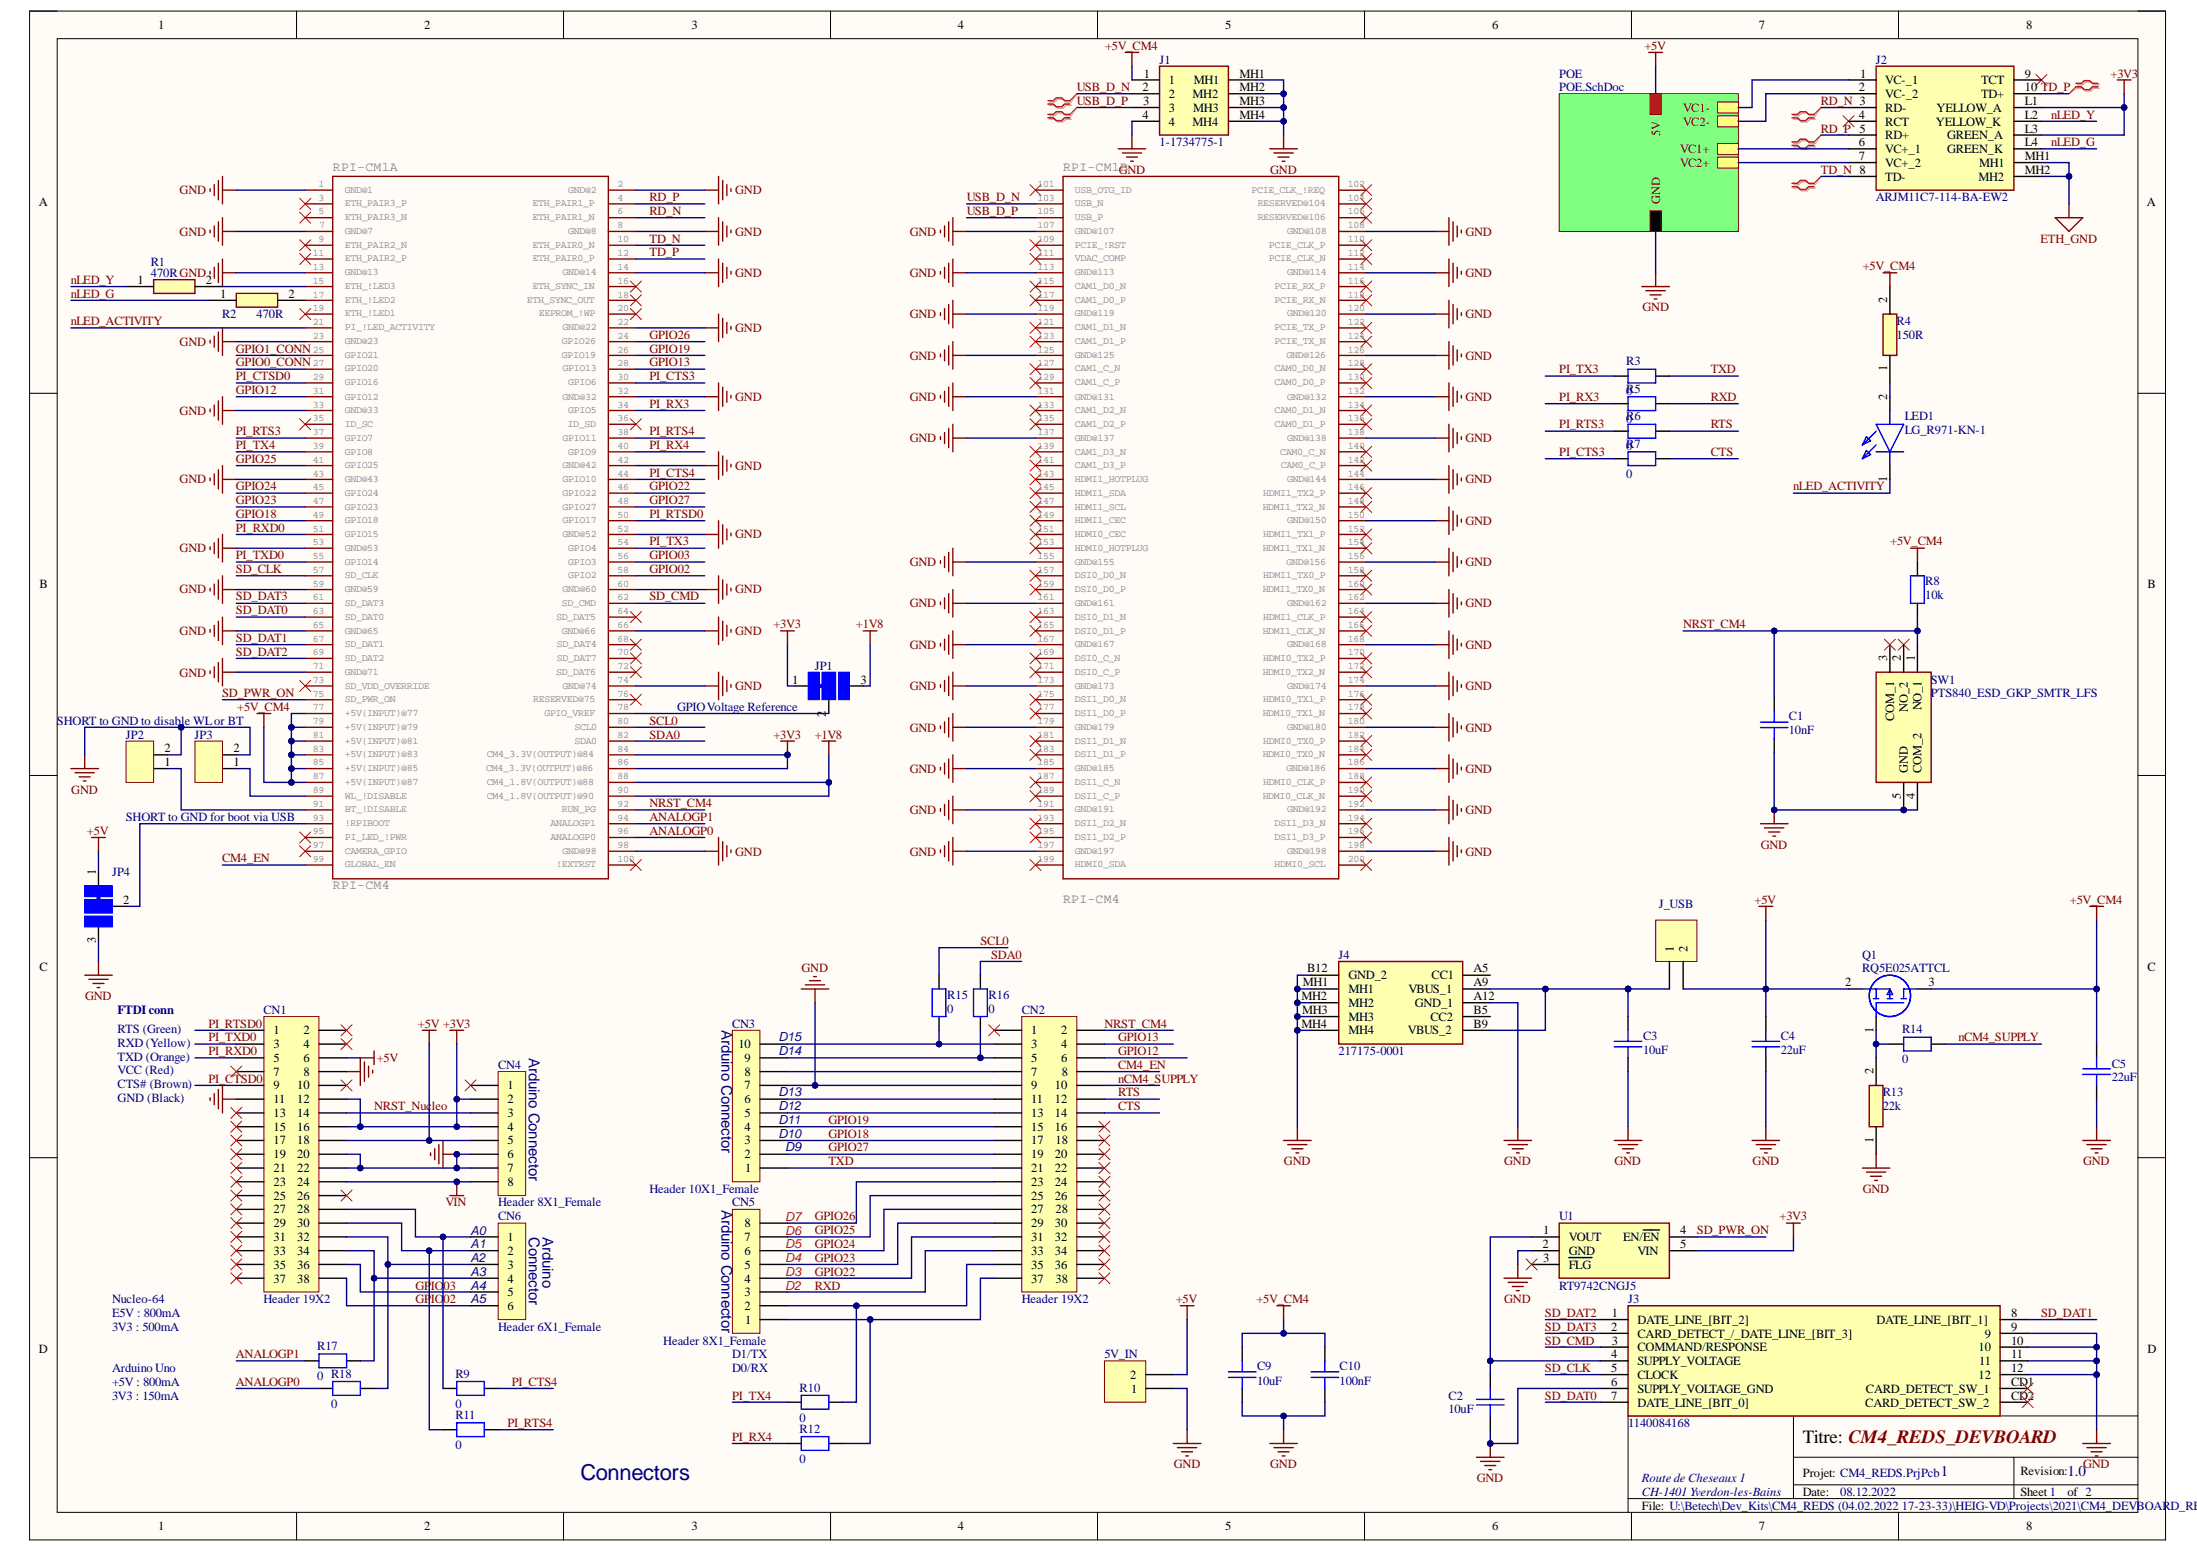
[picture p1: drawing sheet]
<svg xmlns="http://www.w3.org/2000/svg" width="297mm" height="210mm" viewBox="0 0 297 210" stroke-linecap="round" stroke-linejoin="round" font-family="sans-serif">
<defs><g id="words">
<text font-size="3" fill="#000080" x="78.5" y="200.1">Connectors</text>
<text font-size="2.5" x="243.7" y="195.1">Titre: CM4_REDS_DEVBOARD</text>
<g font-size="2" fill="#000080">
<text x="71.5" y="142.9" transform="rotate(90 71.5 142.9)">Arduino Connector</text>
<text x="97.5" y="139.2" transform="rotate(90 97.5 139.2)">Arduino Connector</text>
<text x="71.5" y="167.2" transform="rotate(90 71.5 167.2)">Connector</text>
<text x="73.3" y="167.2" transform="rotate(90 73.3 167.2)">Arduino</text>
<text x="97.5" y="163.5" transform="rotate(90 97.5 163.5)">Arduino Connector</text>
<text x="262.4" y="199.5">1</text>
<text x="279.5" y="199.5">1.0</text>
</g>
<g font-size="1.8" fill="#808080">
<text x="45" y="23.2">RPI-CM1A</text>
<text x="143.7" y="23.2">RPI-CM1GND</text>
<text x="151.4" y="23.2">B</text>
<text x="45" y="120.1">RPI-CM4</text>
<text x="143.7" y="122.1">RPI-CM4</text>
</g>
<g font-size="1.7">
<text x="21.4" y="3.9">1</text>
<text x="57.4" y="3.9">2</text>
<text x="93.5" y="3.9">3</text>
<text x="129.5" y="3.9">4</text>
<text x="165.6" y="3.9">5</text>
<text x="201.8" y="3.9">6</text>
<text x="237.8" y="3.9">7</text>
<text x="273.9" y="3.9">8</text>
<text x="154.6" y="10.5">1</text>
<text x="158" y="11.4">1</text>
<text x="161.4" y="11.4">MH1</text>
<text x="167.6" y="10.5">MH1</text>
<text x="251.5" y="10.5">1</text>
<text x="254.9" y="11.4">VC-_1</text>
<text x="267.8" y="11.4">TCT</text>
<text x="273.8" y="10.5">9</text>
<text x="154.5" y="12.3">2</text>
<text x="154.5" y="16.1">4</text>
<text x="154.6" y="14.2">3</text>
<text x="158" y="13.3">2</text>
<text x="158" y="15.1">3</text>
<text x="158" y="17">4</text>
<text x="161.2" y="13.3">MH2</text>
<text x="161.2" y="17">MH4</text>
<text x="161.3" y="15.1">MH3</text>
<text x="167.6" y="12.3">MH2</text>
<text x="167.6" y="14.2">MH3</text>
<text x="167.6" y="16.1">MH4</text>
<text x="251.3" y="12.3">2</text>
<text x="251.3" y="16.1">4</text>
<text x="254.9" y="13.3">VC-_2</text>
<text x="254.9" y="15.1">RD-</text>
<text x="254.9" y="17">RCT</text>
<text x="261.7" y="17">YELLOW_K</text>
<text x="261.8" y="15.1">YELLOW_A</text>
<text x="267.8" y="13.3">TD+</text>
<text x="273.8" y="12.3">10 TD_P</text>
<text x="273.8" y="14.2">L1</text>
<text x="273.8" y="16.1">L2</text>
<text x="273.8" y="17.9">L3</text>
<text x="251.3" y="19.8">6</text>
<text x="251.3" y="21.6">7</text>
<text x="254.9" y="18.8">RD+</text>
<text x="254.9" y="20.7">VC+_1</text>
<text x="254.9" y="22.6">VC+_2</text>
<text x="263.3" y="18.8">GREEN_A</text>
<text x="263.3" y="20.7">GREEN_K</text>
<text x="267.6" y="22.6">MH1</text>
<text x="273.8" y="19.8">L4</text>
<text x="273.8" y="21.6">MH1</text>
<text x="273.8" y="23.5">MH2</text>
<text x="5.2" y="27.9">A</text>
<text x="254.9" y="24.4">TD-</text>
<text x="267.5" y="24.4">MH2</text>
<text x="290.3" y="27.9">A</text>
<text x="18.6" y="38.4">1</text>
<text x="27.8" y="38.4">2</text>
<text x="29.8" y="40.2">1</text>
<text x="39" y="40.2">2</text>
<text x="255.1" y="41" transform="rotate(-90 255.1 41)">2</text>
<text x="255.1" y="50.1" transform="rotate(-90 255.1 50.1)">1</text>
<text x="255.1" y="54" transform="rotate(-90 255.1 54)">2</text>
<text x="255.1" y="65.1" transform="rotate(-90 255.1 65.1)">1</text>
<text x="5.3" y="79.5">B</text>
<text x="290.3" y="79.5">B</text>
<text x="255.1" y="89.3" transform="rotate(-90 255.1 89.3)">3</text>
<text x="257" y="89.3" transform="rotate(-90 257 89.3)">2</text>
<text x="258.9" y="89.3" transform="rotate(-90 258.9 89.3)">1</text>
<text x="107.1" y="92.4">1</text>
<text x="116.3" y="92.4">3</text>
<text x="22.2" y="101.7">2</text>
<text x="31.6" y="101.7">2</text>
<text x="111.7" y="96.9" transform="rotate(-90 111.7 96.9)">2</text>
<text x="256.1" y="97.5" transform="rotate(-90 256.1 97.5)">COM_1</text>
<text x="257.9" y="96.2" transform="rotate(-90 257.9 96.2)">NO_2</text>
<text x="259.8" y="96" transform="rotate(-90 259.8 96)">NO_1</text>
<text x="22.2" y="103.5">1</text>
<text x="31.6" y="103.5">1</text>
<text x="257" y="107.9" transform="rotate(-90 257 107.9)">5</text>
<text x="257.9" y="104.5" transform="rotate(-90 257.9 104.5)">GND</text>
<text x="259.8" y="104.5" transform="rotate(-90 259.8 104.5)">COM_2</text>
<text x="258.9" y="108" transform="rotate(-90 258.9 108)">4</text>
<text x="12.9" y="118.3" transform="rotate(-90 12.9 118.3)">1</text>
<text x="16.7" y="122.1">2</text>
<text x="5.3" y="131.2">C</text>
<text x="12.9" y="127.5" transform="rotate(-90 12.9 127.5)">3</text>
<text x="176.7" y="131.4">B12</text>
<text x="199.2" y="131.4">A5</text>
<text x="226.3" y="128.7" transform="rotate(-90 226.3 128.7)">1</text>
<text x="228.2" y="128.7" transform="rotate(-90 228.2 128.7)">2</text>
<text x="290.3" y="131.2">C</text>
<text x="176" y="135.2">MH2</text>
<text x="176" y="137">MH3</text>
<text x="176.1" y="133.3">MH1</text>
<text x="182.3" y="132.4">GND_2</text>
<text x="182.3" y="134.2">MH1</text>
<text x="182.3" y="136.1">MH2</text>
<text x="182.3" y="137.9">MH3</text>
<text x="190.4" y="134.2">VBUS_1</text>
<text x="191.3" y="136.1">GND_1</text>
<text x="193.4" y="137.9">CC2</text>
<text x="193.6" y="132.4">CC1</text>
<text x="199.2" y="133.3">A9</text>
<text x="199.2" y="135.2">A12</text>
<text x="199.2" y="137">B5</text>
<text x="249.5" y="133.3">2</text>
<text x="260.7" y="133.3">3</text>
<text x="37" y="139.8">1</text>
<text x="37" y="141.7">3</text>
<text x="37" y="143.5">5</text>
<text x="41" y="139.8">2</text>
<text x="41" y="141.7">4</text>
<text x="41" y="143.5">6</text>
<text x="99.8" y="141.7">10</text>
<text x="100.7" y="143.5">9</text>
<text x="139.4" y="139.8">1</text>
<text x="139.4" y="141.7">3</text>
<text x="139.4" y="143.5">5</text>
<text x="143.5" y="139.8">2</text>
<text x="143.5" y="141.7">4</text>
<text x="143.5" y="143.5">6</text>
<text x="176" y="138.9">MH4</text>
<text x="182.3" y="139.8">MH4</text>
<text x="190.3" y="139.8">VBUS_2</text>
<text x="199.2" y="138.9">B9</text>
<text x="253.3" y="139.6" transform="rotate(-90 253.3 139.6)">1</text>
<text x="37" y="145.4">7</text>
<text x="37" y="147.2">9</text>
<text x="37" y="149.1">11</text>
<text x="40.2" y="147.2">10</text>
<text x="40.2" y="149.1">12</text>
<text x="41" y="145.4">8</text>
<text x="68.6" y="147.2">1</text>
<text x="68.6" y="149.1">2</text>
<text x="100.7" y="149.1">6</text>
<text x="100.7" y="147.2">7</text>
<text x="100.7" y="145.4">8</text>
<text x="139.4" y="145.4">7</text>
<text x="139.4" y="147.2">9</text>
<text x="139.4" y="149.1">11</text>
<text x="142.6" y="147.2">10</text>
<text x="142.6" y="149.1">12</text>
<text x="143.6" y="145.4">8</text>
<text x="253.3" y="145.2" transform="rotate(-90 253.3 145.2)">2</text>
<text x="37" y="151">13</text>
<text x="37" y="152.8">15</text>
<text x="37" y="154.7">17</text>
<text x="40.2" y="151">14</text>
<text x="40.2" y="152.8">16</text>
<text x="40.2" y="154.7">18</text>
<text x="68.6" y="151">3</text>
<text x="68.6" y="152.8">4</text>
<text x="68.6" y="154.7">5</text>
<text x="100.7" y="154.7">3</text>
<text x="100.7" y="152.8">4</text>
<text x="100.7" y="151">5</text>
<text x="139.4" y="151">13</text>
<text x="139.4" y="152.8">15</text>
<text x="139.4" y="154.7">17</text>
<text x="142.6" y="151">14</text>
<text x="142.6" y="152.8">16</text>
<text x="142.7" y="154.7">18</text>
<text x="253.3" y="154.4" transform="rotate(-90 253.3 154.4)">1</text>
<text x="37" y="156.5">19</text>
<text x="37" y="158.4">21</text>
<text x="37" y="160.3">23</text>
<text x="40.2" y="156.5">20</text>
<text x="40.2" y="158.4">22</text>
<text x="40.2" y="160.3">24</text>
<text x="68.6" y="156.5">6</text>
<text x="68.6" y="158.4">7</text>
<text x="68.6" y="160.3">8</text>
<text x="100.7" y="156.5">2</text>
<text x="100.8" y="158.4">1</text>
<text x="139.4" y="156.5">19</text>
<text x="139.4" y="158.4">21</text>
<text x="139.4" y="160.3">23</text>
<text x="142.6" y="156.5">20</text>
<text x="142.6" y="158.4">22</text>
<text x="142.6" y="160.3">24</text>
<text x="37" y="162.1">25</text>
<text x="37" y="164">27</text>
<text x="37" y="165.8">29</text>
<text x="37" y="167.7">31</text>
<text x="40.2" y="162.1">26</text>
<text x="40.2" y="164">28</text>
<text x="40.2" y="165.8">30</text>
<text x="40.2" y="167.7">32</text>
<text x="68.6" y="167.7">1</text>
<text x="100.7" y="167.7">7</text>
<text x="100.7" y="165.8">8</text>
<text x="139.4" y="162.1">25</text>
<text x="139.4" y="164">27</text>
<text x="139.4" y="165.8">29</text>
<text x="139.4" y="167.7">31</text>
<text x="142.6" y="162.1">26</text>
<text x="142.6" y="165.8">30</text>
<text x="142.6" y="167.7">32</text>
<text x="142.7" y="164">28</text>
<text x="208.6" y="166.8">1</text>
<text x="212.1" y="167.7">VOUT</text>
<text x="219.4" y="167.7">EN/EN</text>
<text x="227.1" y="166.8">4</text>
<text x="37" y="169.6">33</text>
<text x="37" y="171.5">35</text>
<text x="37" y="173.4">37</text>
<text x="40.2" y="169.6">34</text>
<text x="40.2" y="171.5">36</text>
<text x="40.2" y="173.4">38</text>
<text x="68.6" y="169.6">2</text>
<text x="68.6" y="171.5">3</text>
<text x="68.6" y="173.4">4</text>
<text x="100.7" y="173.4">4</text>
<text x="100.7" y="171.5">5</text>
<text x="100.7" y="169.6">6</text>
<text x="139.4" y="169.6">33</text>
<text x="139.4" y="171.5">35</text>
<text x="139.4" y="173.4">37</text>
<text x="142.6" y="169.6">34</text>
<text x="142.6" y="171.5">36</text>
<text x="142.7" y="173.4">38</text>
<text x="208.5" y="168.6">2</text>
<text x="208.6" y="170.6">3</text>
<text x="212.1" y="169.6">GND</text>
<text x="212.1" y="171.5">FLG</text>
<text x="221.4" y="169.6">VIN</text>
<text x="227.1" y="168.6">5</text>
<text x="68.6" y="175.2">5</text>
<text x="68.6" y="177.1">6</text>
<text x="100.7" y="177.1">2</text>
<text x="100.7" y="175.2">3</text>
<text x="100.8" y="178.9">1</text>
<text x="217.8" y="179.9">2</text>
<text x="217.9" y="178">1</text>
<text x="221.4" y="178.9">DATE_LINE_[BIT_2]</text>
<text x="253.7" y="178.9">DATE_LINE_[BIT_1]</text>
<text x="271.9" y="178">8</text>
<text x="271.9" y="179.9">9</text>
<text x="5.2" y="182.8">D</text>
<text x="217.8" y="183.6">4</text>
<text x="217.8" y="185.5">5</text>
<text x="217.9" y="181.7">3</text>
<text x="221.4" y="180.8">CARD_DETECT_/_DATE_LINE_[BIT_3]</text>
<text x="221.4" y="182.7">COMMAND/RESPONSE</text>
<text x="221.4" y="184.5">SUPPLY_VOLTAGE</text>
<text x="267.5" y="182.7">10</text>
<text x="267.6" y="184.5">11</text>
<text x="268.3" y="180.8">9</text>
<text x="271.9" y="181.7">10</text>
<text x="271.9" y="183.6">11</text>
<text x="271.9" y="185.5">12</text>
<text x="290.3" y="182.8">D</text>
<text x="152.8" y="186.4">2</text>
<text x="153" y="188.2">1</text>
<text x="217.8" y="187.3">6</text>
<text x="217.8" y="189.2">7</text>
<text x="221.4" y="186.4">CLOCK</text>
<text x="221.4" y="188.2">SUPPLY_VOLTAGE_GND</text>
<text x="221.4" y="190.1">DATE_LINE_[BIT_0]</text>
<text x="252.2" y="190.1">CARD_DETECT_SW_2</text>
<text x="252.3" y="188.2">CARD_DETECT_SW_1</text>
<text x="267.5" y="186.4">12</text>
<text x="271.9" y="187.3">CD1</text>
<text x="271.9" y="189.2">CD2</text>
<text x="243.7" y="202.2">Date:</text>
<text x="243.7" y="199.6">Projet: CM4_REDS.PrjPcb</text>
<text x="273.2" y="199.4">Revision:</text>
<text x="273.2" y="202.2">Sheet 1</text>
<text x="279.5" y="202.2">of 2</text>
<text x="21.4" y="206.8">1</text>
<text x="57.4" y="206.8">2</text>
<text x="93.5" y="206.8">3</text>
<text x="129.5" y="206.8">4</text>
<text x="165.6" y="206.8">5</text>
<text x="201.8" y="206.8">6</text>
<text x="222" y="204.1">File: U:\Betech\Dev_Kits\CM4_REDS (04.02.2022 17-23-33)\HEIG-VD\Projects\2021\CM4_DEVBOARD_RED</text>
<text x="237.8" y="206.8">7</text>
<text x="273.9" y="206.8">8</text>
</g>
<g font-size="1.7" fill="#800000">
<text x="149.4" y="6.8">+5V_CM4</text>
<text x="222.3" y="6.8">+5V</text>
<text x="285.3" y="10.5">+3V3</text>
<text x="145.6" y="12.3">USB_D_N</text>
<text x="145.6" y="14.2">USB_D_P</text>
<text x="227.6" y="15.1">VC1-</text>
<text x="227.6" y="17">VC2-</text>
<text x="246.2" y="14.2">RD_N 3</text>
<text x="246.2" y="17.9">RD_P 5</text>
<text x="277.3" y="16.1">nLED_Y</text>
<text x="171.7" y="23.5">GND</text>
<text x="224.4" y="18.4" transform="rotate(-90 224.4 18.4)">5V</text>
<text x="227.1" y="20.7">VC1+</text>
<text x="227.1" y="22.6">VC2+</text>
<text x="246.2" y="23.5">TD_N 8</text>
<text x="277.3" y="19.8">nLED_G</text>
<text x="24.3" y="26.3">GND</text>
<text x="87.8" y="29.1">RD_N</text>
<text x="87.8" y="27.2">RD_P</text>
<text x="99.4" y="26.3">GND</text>
<text x="130.7" y="27.2">USB_D_N</text>
<text x="130.7" y="29.1">USB_D_P</text>
<text x="224.4" y="27.6" transform="rotate(-90 224.4 27.6)">GND</text>
<text x="24.3" y="31.9">GND</text>
<text x="87.8" y="34.7">TD_P</text>
<text x="87.8" y="32.8">TD_N</text>
<text x="99.4" y="31.9">GND</text>
<text x="123" y="31.9">GND</text>
<text x="198.1" y="31.9">GND</text>
<text x="275.9" y="32.8">ETH_GND</text>
<text x="9.6" y="38.4">nLED_Y</text>
<text x="9.6" y="40.2">nLED_G</text>
<text x="99.4" y="37.4">GND</text>
<text x="123" y="37.4">GND</text>
<text x="198.1" y="37.4">GND</text>
<text x="251.8" y="36.5">+5V_CM4</text>
<text x="9.6" y="44">nLED_ACTIVITY</text>
<text x="24.3" y="46.7">GND</text>
<text x="31.9" y="47.7">GPIO1_CONN</text>
<text x="87.8" y="47.7">GPIO19</text>
<text x="87.8" y="45.8">GPIO26</text>
<text x="99.4" y="44.9">GND</text>
<text x="123" y="43">GND</text>
<text x="198.1" y="43">GND</text>
<text x="222.1" y="42.1">GND</text>
<text x="31.9" y="51.4">PI_CTSD0</text>
<text x="31.9" y="49.5">GPIO0_CONN</text>
<text x="31.9" y="53.3">GPIO12</text>
<text x="87.8" y="51.4">PI_CTS3</text>
<text x="87.8" y="49.5">GPIO13</text>
<text x="123" y="48.6">GND</text>
<text x="198.1" y="48.6">GND</text>
<text x="210.8" y="50.5">PI_TX3</text>
<text x="231.3" y="50.5">TXD</text>
<text x="24.3" y="56">GND</text>
<text x="31.9" y="58.8">PI_RTS3</text>
<text x="87.8" y="55.1">PI_RX3</text>
<text x="87.8" y="58.8">PI_RTS4</text>
<text x="99.4" y="54.2">GND</text>
<text x="123" y="54.2">GND</text>
<text x="123" y="59.8">GND</text>
<text x="198.1" y="54.2">GND</text>
<text x="198.1" y="59.8">GND</text>
<text x="210.8" y="54.2">PI_RX3</text>
<text x="210.8" y="57.9">PI_RTS3</text>
<text x="231.3" y="54.2">RXD</text>
<text x="231.3" y="57.9">RTS</text>
<text x="24.3" y="65.3">GND</text>
<text x="31.9" y="62.5">GPIO25</text>
<text x="31.9" y="60.7">PI_TX4</text>
<text x="87.8" y="60.7">PI_RX4</text>
<text x="87.8" y="64.4">PI_CTS4</text>
<text x="99.4" y="63.5">GND</text>
<text x="198.1" y="65.3">GND</text>
<text x="210.8" y="61.6">PI_CTS3</text>
<text x="231.3" y="61.6">CTS</text>
<text x="31.9" y="71.8">PI_RXD0</text>
<text x="31.9" y="66.3">GPIO24</text>
<text x="31.9" y="68.1">GPIO23</text>
<text x="31.9" y="70">GPIO18</text>
<text x="87.8" y="70">PI_RTSD0</text>
<text x="87.8" y="66.3">GPIO22</text>
<text x="87.8" y="68.1">GPIO27</text>
<text x="198.1" y="70.9">GND</text>
<text x="242.5" y="66.3">nLED_ACTIVITY</text>
<text x="24.3" y="74.6">GND</text>
<text x="31.9" y="77.4">SD_CLK</text>
<text x="31.9" y="75.6">PI_TXD0</text>
<text x="87.8" y="73.7">PI_TX3</text>
<text x="87.8" y="77.4">GPIO02</text>
<text x="87.8" y="75.6">GPIO03</text>
<text x="99.4" y="72.8">GND</text>
<text x="123" y="76.5">GND</text>
<text x="198.1" y="76.5">GND</text>
<text x="255.6" y="73.7">+5V_CM4</text>
<text x="24.3" y="80.2">GND</text>
<text x="31.9" y="81.1">SD_DAT3</text>
<text x="31.9" y="83">SD_DAT0</text>
<text x="87.8" y="81.1">SD_CMD</text>
<text x="99.4" y="80.2">GND</text>
<text x="123" y="82.1">GND</text>
<text x="198.1" y="82.1">GND</text>
<text x="24.3" y="85.8">GND</text>
<text x="31.9" y="86.7">SD_DAT1</text>
<text x="31.9" y="88.7">SD_DAT2</text>
<text x="99.4" y="85.8">GND</text>
<text x="104.6" y="84.9">+3V3</text>
<text x="115.7" y="84.9">+1V8</text>
<text x="123" y="87.7">GND</text>
<text x="198.1" y="87.7">GND</text>
<text x="227.6" y="84.9">NRST_CM4</text>
<text x="24.3" y="91.5">GND</text>
<text x="30" y="94.2">SD_PWR_ON</text>
<text x="99.4" y="93.3">GND</text>
<text x="123" y="93.3">GND</text>
<text x="198.1" y="93.3">GND</text>
<text x="32.1" y="96.1">+5V_CM4</text>
<text x="87.8" y="98">SCL0</text>
<text x="87.8" y="99.8">SDA0</text>
<text x="104.6" y="99.8">+3V3</text>
<text x="110.1" y="99.8">+1V8</text>
<text x="123" y="98.9">GND</text>
<text x="198.1" y="98.9">GND</text>
<text x="9.6" y="107.3">GND</text>
<text x="123" y="104.5">GND</text>
<text x="198.1" y="104.5">GND</text>
<text x="11.8" y="112.8">+5V</text>
<text x="87.8" y="109.1">NRST_CM4</text>
<text x="87.8" y="111">ANALOGP1</text>
<text x="87.8" y="112.8">ANALOGP0</text>
<text x="123" y="110.1">GND</text>
<text x="198.1" y="110.1">GND</text>
<text x="30" y="116.6">CM4_EN</text>
<text x="99.4" y="115.6">GND</text>
<text x="123" y="115.6">GND</text>
<text x="198.1" y="115.6">GND</text>
<text x="238.1" y="114.7">GND</text>
<text x="237.2" y="122.1">+5V</text>
<text x="279.9" y="122.1">+5V_CM4</text>
<text x="108.4" y="131.4">GND</text>
<text x="132.6" y="127.7">SCL0</text>
<text x="134" y="129.6">SDA0</text>
<text x="11.5" y="135.2">GND</text>
<text x="28.2" y="142.6">PI_RXD0</text>
<text x="28.2" y="140.7">PI_TXD0</text>
<text x="28.2" y="138.9">PI_RTSD0</text>
<text x="50.9" y="143.5">+5V</text>
<text x="56.5" y="138.9">+5V +3V3</text>
<text x="149.3" y="138.9">NRST_CM4</text>
<text x="151.2" y="142.6">GPIO12</text>
<text x="151.2" y="140.7">GPIO13</text>
<text x="264.8" y="140.7">nCM4_SUPPLY</text>
<text x="28.2" y="146.3">PI_CTSD0</text>
<text x="151.2" y="148.2">RTS</text>
<text x="151.2" y="144.5">CM4_EN</text>
<text x="151.2" y="146.3">nCM4_SUPPLY</text>
<text x="50.6" y="150">NRST_Nucleo</text>
<text x="112" y="153.8">GPIO18</text>
<text x="112" y="151.9">GPIO19</text>
<text x="112" y="155.6">GPIO27</text>
<text x="151.2" y="150">CTS</text>
<text x="112" y="157.5">TXD</text>
<text x="173.6" y="157.5">GND</text>
<text x="203.4" y="157.5">GND</text>
<text x="218.3" y="157.5">GND</text>
<text x="237" y="157.5">GND</text>
<text x="251.8" y="161.2">GND</text>
<text x="281.6" y="157.5">GND</text>
<text x="60.2" y="163.1">VIN</text>
<text x="110.1" y="166.8">GPIO25</text>
<text x="110.1" y="164.9">GPIO26</text>
<text x="229.4" y="166.8">SD_PWR_ON</text>
<text x="240.6" y="164.9">+3V3</text>
<text x="110.1" y="172.4">GPIO22</text>
<text x="110.1" y="170.6">GPIO23</text>
<text x="110.1" y="168.6">GPIO24</text>
<text x="56.2" y="176.2">GPIO</text>
<text x="56.2" y="174.3">GPIO</text>
<text x="60" y="176.2">02</text>
<text x="60" y="174.3">03</text>
<text x="110.1" y="174.3">RXD</text>
<text x="159" y="176.2">+5V</text>
<text x="169.9" y="176.2">+5V_CM4</text>
<text x="203.4" y="176.2">GND</text>
<text x="208.9" y="178">SD_DAT2</text>
<text x="208.9" y="179.9">SD_DAT3</text>
<text x="276" y="178">SD_DAT1</text>
<text x="31.9" y="183.6">ANALOGP1</text>
<text x="208.9" y="185.5">SD_CLK</text>
<text x="208.9" y="181.7">SD_CMD</text>
<text x="31.9" y="187.3">ANALOGP0</text>
<text x="69.2" y="187.3">PI_CTS4</text>
<text x="99" y="189.2">PI_TX4</text>
<text x="208.9" y="189.2">SD_DAT0</text>
<text x="68.6" y="192.9">PI_RTS4</text>
<text x="99" y="194.8">PI_RX4</text>
<text x="158.7" y="198.5">GND</text>
<text x="171.7" y="198.5">GND</text>
<text x="199.7" y="200.3">GND</text>
<text x="281.6" y="198.5">GND</text>
</g>
<g font-size="1.7" fill="#000080">
<text x="156.8" y="8.6">J1</text>
<text x="210.8" y="10.5">POE</text>
<text x="253.6" y="8.6">J2</text>
<text x="210.8" y="12.3">POE.SchDoc</text>
<text x="156.8" y="19.8">1-1734775-1</text>
<text x="253.6" y="27.2">ARJM11C7-114-BA-EW2</text>
<text x="20.4" y="35.9">R1</text>
<text x="20.4" y="37.4">470RGND</text>
<text x="30" y="43">R2</text>
<text x="34.7" y="43">470R</text>
<text x="256.4" y="44">R4</text>
<text x="256.4" y="45.8">150R</text>
<text x="219.9" y="53.4">0</text>
<text x="219.9" y="49.4">R3</text>
<text x="219.9" y="53.1">R5</text>
<text x="219.9" y="57.1">0</text>
<text x="219.9" y="56.8">R6</text>
<text x="257.5" y="56.8">LED1</text>
<text x="257.5" y="58.7">LG_R971-KN-1</text>
<text x="219.9" y="60.9">0</text>
<text x="219.9" y="64.6">0</text>
<text x="219.9" y="60.5">R7</text>
<text x="260.3" y="81">10k</text>
<text x="260.3" y="79.1">R8</text>
<text x="110.1" y="90.5">JP1</text>
<text x="261.1" y="92.4">SW1</text>
<text x="261.1" y="94.2">PTS840_ESD_GKP_SMTR_LFS</text>
<text x="7.7" y="98">SHORT to GND to disable WLor BT</text>
<text x="17" y="99.8">JP2</text>
<text x="26.3" y="99.8">JP3</text>
<text x="91.5" y="96.1">GPIOVoltage Reference</text>
<text x="241.9" y="99.2">10nF</text>
<text x="241.9" y="97.4">C1</text>
<text x="17" y="111">SHORT to GND for boot via USB</text>
<text x="15.1" y="118.4">JP4</text>
<text x="224.3" y="122.7">J_USB</text>
<text x="181" y="129.6">J4</text>
<text x="251.8" y="129.6">Q1</text>
<text x="251.8" y="131.4">RQ5E025ATTCL</text>
<text x="15.9" y="137">FTDI conn</text>
<text x="35.6" y="137">CN1</text>
<text x="128.1" y="136.8">0</text>
<text x="128.1" y="135">R15</text>
<text x="133.7" y="136.8">0</text>
<text x="133.7" y="135">R16</text>
<text x="138.1" y="137">CN2</text>
<text x="15.9" y="139.6">RTS (Green)</text>
<text x="15.9" y="141.5">RXD (Yellow)</text>
<text x="15.9" y="143.4">TXD (Orange)</text>
<text x="99" y="138.9">CN3</text>
<text x="181" y="142.6">217175-0001</text>
<text x="222.2" y="142.4">10uF</text>
<text x="222.2" y="140.6">C3</text>
<text x="240.8" y="142.4">22uF</text>
<text x="240.8" y="140.6">C4</text>
<text x="257.2" y="143.7">0</text>
<text x="257.2" y="139.6">R14</text>
<text x="15.9" y="145.2">VCC (Red)</text>
<text x="15.9" y="147.1">CTS# (Brown)</text>
<text x="15.9" y="148.9">GND (Black)</text>
<text x="67.3" y="144.5">CN4</text>
<text x="254.6" y="148.2">R13</text>
<text x="285.5" y="146.1">22uF</text>
<text x="285.5" y="144.3">C5</text>
<text x="254.6" y="150">22k</text>
<text x="87.8" y="161.2">Header 10X1_Female</text>
<text x="67.3" y="164.9">CN6</text>
<text x="67.3" y="163.1">Header 8X1_Female</text>
<text x="99" y="163.1">CN5</text>
<text x="210.8" y="164.9">U1</text>
<text x="15.1" y="178">E5V : 800mA</text>
<text x="15.1" y="179.9">3V3 : 500mA</text>
<text x="15.1" y="176.2">Nucleo-64</text>
<text x="35.6" y="176.2">Header 19X2</text>
<text x="67.3" y="179.9">Header 6X1_Female</text>
<text x="138.1" y="176.2">Header 19X2</text>
<text x="210.8" y="174.3">RT9742CNGJ5</text>
<text x="220.1" y="176.2">J3</text>
<text x="15.1" y="185.5">Arduino Uno</text>
<text x="42.9" y="182.4">R17</text>
<text x="89.7" y="181.7">Header 8X1_Female</text>
<text x="99" y="183.6">D1/TX</text>
<text x="99" y="185.5">D0/RX</text>
<text x="149.3" y="183.6">5V_IN</text>
<text x="170" y="185.2">C9</text>
<text x="181.1" y="185.2">C10</text>
<text x="15.1" y="187.3">+5V : 800mA</text>
<text x="15.1" y="189.2">3V3 : 150mA</text>
<text x="42.9" y="186.6">0 R18</text>
<text x="44.8" y="190.3">0</text>
<text x="61.6" y="191.8">R11</text>
<text x="61.6" y="190.3">0</text>
<text x="61.6" y="186.2">R9</text>
<text x="108.1" y="188.1">R10</text>
<text x="170" y="187.1">10uF</text>
<text x="181.1" y="187.1">100nF</text>
<text x="195.8" y="191">10uF</text>
<text x="195.8" y="189.2">C2</text>
<text x="61.6" y="195.9">0</text>
<text x="108.1" y="197.7">0</text>
<text x="108.1" y="193.7">R12</text>
<text x="108.1" y="192.1">0</text>
<text x="220.1" y="192.9">1140084168</text>
<text x="222" y="200.3">Route de Cheseaux 1</text>
<text x="222" y="202.2">CH-1401 Yverdon-les-Bains</text>
<text x="248.8" y="202.2">08.12.2022</text>
</g>
<g font-size="1.7" fill="#0c0087">
<text x="105.2" y="142.6">D14</text>
<text x="105.2" y="140.7">D15</text>
<text x="105.2" y="148.2">D13</text>
<text x="105.2" y="153.8">D10</text>
<text x="105.2" y="150">D12</text>
<text x="105.2" y="151.9">D11</text>
<text x="106.2" y="155.6">D9</text>
<text x="63.6" y="166.9">A0</text>
<text x="63.6" y="168.7">A1</text>
<text x="63.6" y="170.6">A2</text>
<text x="63.6" y="172.4">A3</text>
<text x="63.6" y="174.3">A4</text>
<text x="63.6" y="176.2">A5</text>
</g>
<g font-size="1.7" fill="#ee0e22">
<text x="106.2" y="166.9">D6</text>
<text x="106.2" y="165">D7</text>
<text x="106.2" y="172.4">D3</text>
<text x="106.2" y="170.6">D4</text>
<text x="106.2" y="168.7">D5</text>
<text x="106.2" y="174.3">D2</text>
</g>
<g font-size="1.4" fill="#808080">
<text x="43.1" y="29">5</text>
<text x="43.1" y="27.1">3</text>
<text x="43.1" y="25.3">1</text>
<text x="46.6" y="29.8">ETH_PAIR3_N</text>
<text x="46.6" y="27.9">ETH_PAIR3_P</text>
<text x="46.6" y="26">GND@1</text>
<text x="72" y="29.8">ETH_PAIR1_N</text>
<text x="72" y="27.9">ETH_PAIR1_P</text>
<text x="76.8" y="26">GND@2</text>
<text x="83.5" y="29">6</text>
<text x="83.5" y="27.1">4</text>
<text x="83.5" y="25.3">2</text>
<text x="140.3" y="27.1">103</text>
<text x="140.3" y="25.3">101</text>
<text x="140.3" y="29">105</text>
<text x="145.3" y="27.9">USB_N</text>
<text x="145.3" y="26">USB_OTG_ID</text>
<text x="145.3" y="29.8">USB_P</text>
<text x="169.2" y="26">PCIE_CLK_!REQ</text>
<text x="170" y="27.9">RESERVED@104</text>
<text x="170" y="29.8">RESERVED@106</text>
<text x="182.2" y="25.3">102</text>
<text x="182.2" y="27.1">104</text>
<text x="182.2" y="29">106</text>
<text x="42.3" y="34.6">11</text>
<text x="43.1" y="32.7">9</text>
<text x="43.1" y="30.8">7</text>
<text x="46.6" y="33.5">ETH_PAIR2_N</text>
<text x="46.6" y="35.3">ETH_PAIR2_P</text>
<text x="46.6" y="31.6">GND@7</text>
<text x="72" y="33.5">ETH_PAIR0_N</text>
<text x="72" y="35.3">ETH_PAIR0_P</text>
<text x="76.8" y="31.6">GND@8</text>
<text x="83.5" y="32.7">10</text>
<text x="83.5" y="34.6">12</text>
<text x="83.5" y="30.8">8</text>
<text x="140.3" y="30.8">107</text>
<text x="140.3" y="32.7">109</text>
<text x="140.3" y="34.6">111</text>
<text x="145.3" y="31.6">GND@107</text>
<text x="145.3" y="33.5">PCIE_!RST</text>
<text x="145.3" y="35.3">VDAC_COMP</text>
<text x="171.6" y="35.3">PCIE_CLK_N</text>
<text x="171.6" y="33.5">PCIE_CLK_P</text>
<text x="174" y="31.6">GND@108</text>
<text x="182.2" y="30.8">108</text>
<text x="182.2" y="34.6">112</text>
<text x="182.2" y="32.7">110</text>
<text x="42.3" y="40.2">17</text>
<text x="42.3" y="38.4">15</text>
<text x="42.3" y="36.5">13</text>
<text x="46.6" y="40.9">ETH_!LED2</text>
<text x="46.6" y="39">ETH_!LED3</text>
<text x="46.6" y="37.2">GND@13</text>
<text x="71.2" y="40.9">ETH_SYNC_OUT</text>
<text x="72" y="39">ETH_SYNC_IN</text>
<text x="76.1" y="37.2">GND@14</text>
<text x="83.5" y="38.4">16</text>
<text x="83.5" y="40.2">18</text>
<text x="83.5" y="36.5">14</text>
<text x="140.3" y="38.4">115</text>
<text x="140.3" y="40.2">117</text>
<text x="140.3" y="36.5">113</text>
<text x="145.3" y="39">CAM1_D0_N</text>
<text x="145.3" y="40.9">CAM1_D0_P</text>
<text x="145.3" y="37.2">GND@113</text>
<text x="172.3" y="40.9">PCIE_RX_N</text>
<text x="172.3" y="39">PCIE_RX_P</text>
<text x="174" y="37.2">GND@114</text>
<text x="182.2" y="36.5">114</text>
<text x="182.2" y="40.2">118</text>
<text x="182.2" y="38.4">116</text>
<text x="42.3" y="42.1">19</text>
<text x="42.3" y="45.8">23</text>
<text x="42.3" y="47.7">25</text>
<text x="42.3" y="44">21</text>
<text x="46.6" y="42.8">ETH_!LED1</text>
<text x="46.6" y="46.5">GND@23</text>
<text x="46.6" y="44.6">PI_!LED_ACTIVITY</text>
<text x="72.8" y="42.8">EEPROM_!WP</text>
<text x="76" y="46.5">GPIO26</text>
<text x="76.1" y="44.6">GND@22</text>
<text x="83.5" y="42.1">20</text>
<text x="83.5" y="44">22</text>
<text x="83.5" y="47.7">26</text>
<text x="83.5" y="45.8">24</text>
<text x="140.3" y="44">121</text>
<text x="140.3" y="45.8">123</text>
<text x="140.3" y="42.1">119</text>
<text x="140.3" y="47.7">125</text>
<text x="145.3" y="44.6">CAM1_D1_N</text>
<text x="145.3" y="46.5">CAM1_D1_P</text>
<text x="145.3" y="42.8">GND@119</text>
<text x="172.3" y="46.5">PCIE_TX_N</text>
<text x="172.3" y="44.6">PCIE_TX_P</text>
<text x="174" y="42.8">GND@120</text>
<text x="182.2" y="42.1">120</text>
<text x="182.2" y="47.7">126</text>
<text x="182.2" y="45.8">124</text>
<text x="182.2" y="44">122</text>
<text x="42.3" y="53.3">31</text>
<text x="42.3" y="51.4">29</text>
<text x="42.3" y="49.5">27</text>
<text x="46.6" y="52.1">GPIO16</text>
<text x="46.6" y="50.2">GPIO20</text>
<text x="46.6" y="48.3">GPIO21</text>
<text x="76" y="48.3">GPIO19</text>
<text x="76.1" y="50.2">GPIO13</text>
<text x="76.8" y="52.1">GPIO6</text>
<text x="83.5" y="53.3">32</text>
<text x="83.5" y="51.4">30</text>
<text x="83.5" y="49.5">28</text>
<text x="140.3" y="49.5">127</text>
<text x="140.3" y="51.4">129</text>
<text x="140.3" y="53.3">131</text>
<text x="145.3" y="50.2">CAM1_C_N</text>
<text x="145.3" y="52.1">CAM1_C_P</text>
<text x="145.3" y="48.3">GND@125</text>
<text x="172.3" y="50.2">CAM0_D0_N</text>
<text x="172.3" y="52.1">CAM0_D0_P</text>
<text x="173.9" y="48.3">GND@126</text>
<text x="182.2" y="49.5">128</text>
<text x="182.2" y="51.4">130</text>
<text x="182.2" y="53.3">132</text>
<text x="42.3" y="55.1">33</text>
<text x="42.3" y="58.8">37</text>
<text x="42.3" y="57">35</text>
<text x="46.6" y="55.9">GND@33</text>
<text x="46.6" y="59.6">GPIO7</text>
<text x="46.6" y="54">GPIO12</text>
<text x="46.6" y="57.7">ID_SC</text>
<text x="76.1" y="54">GND@32</text>
<text x="76.1" y="59.6">GPIO11</text>
<text x="76.7" y="57.7">ID_SD</text>
<text x="76.8" y="55.9">GPIO5</text>
<text x="83.5" y="55.1">34</text>
<text x="83.5" y="58.8">38</text>
<text x="83.5" y="57">36</text>
<text x="140.3" y="55.1">133</text>
<text x="140.3" y="57">135</text>
<text x="140.3" y="58.8">137</text>
<text x="145.3" y="55.9">CAM1_D2_N</text>
<text x="145.3" y="57.7">CAM1_D2_P</text>
<text x="145.3" y="54">GND@131</text>
<text x="145.3" y="59.6">GND@137</text>
<text x="172.3" y="55.9">CAM0_D1_N</text>
<text x="172.3" y="57.7">CAM0_D1_P</text>
<text x="174" y="54">GND@132</text>
<text x="174" y="59.6">GND@138</text>
<text x="182.2" y="55.1">134</text>
<text x="182.2" y="57">136</text>
<text x="182.2" y="58.8">138</text>
<text x="42.3" y="64.4">43</text>
<text x="42.3" y="60.7">39</text>
<text x="42.3" y="62.5">41</text>
<text x="46.6" y="65.2">GND@43</text>
<text x="46.6" y="61.4">GPIO8</text>
<text x="46.6" y="63.3">GPIO25</text>
<text x="76.1" y="63.3">GND@42</text>
<text x="76.1" y="65.2">GPIO10</text>
<text x="76.8" y="61.4">GPIO9</text>
<text x="83.5" y="62.5">42</text>
<text x="83.5" y="60.7">40</text>
<text x="83.5" y="64.4">44</text>
<text x="140.3" y="60.7">139</text>
<text x="140.3" y="62.5">141</text>
<text x="140.3" y="64.4">143</text>
<text x="145.3" y="61.4">CAM1_D3_N</text>
<text x="145.3" y="63.3">CAM1_D3_P</text>
<text x="145.3" y="65.2">HDMI1_HOTPLUG</text>
<text x="173.1" y="61.4">CAM0_C_N</text>
<text x="173.2" y="63.3">CAM0_C_P</text>
<text x="174" y="65.2">GND@144</text>
<text x="182.2" y="60.7">140</text>
<text x="182.2" y="62.5">142</text>
<text x="182.2" y="64.4">144</text>
<text x="42.3" y="71.8">51</text>
<text x="42.3" y="70">49</text>
<text x="42.3" y="68.1">47</text>
<text x="42.3" y="66.3">45</text>
<text x="46.6" y="70.7">GPIO18</text>
<text x="46.6" y="68.9">GPIO23</text>
<text x="46.6" y="67">GPIO24</text>
<text x="76.1" y="70.7">GPIO17</text>
<text x="76.1" y="67">GPIO22</text>
<text x="76.1" y="68.9">GPIO27</text>
<text x="83.5" y="71.8">52</text>
<text x="83.5" y="70">50</text>
<text x="83.5" y="66.3">46</text>
<text x="83.5" y="68.1">48</text>
<text x="140.3" y="71.8">151</text>
<text x="140.3" y="70">149</text>
<text x="140.3" y="68.1">147</text>
<text x="140.3" y="66.3">145</text>
<text x="145.3" y="70.7">HDMI1_CEC</text>
<text x="145.3" y="68.9">HDMI1_SCL</text>
<text x="145.3" y="67">HDMI1_SDA</text>
<text x="170.7" y="68.9">HDMI1_TX2_N</text>
<text x="170.8" y="67">HDMI1_TX2_P</text>
<text x="174" y="70.7">GND@150</text>
<text x="182.2" y="70">150</text>
<text x="182.2" y="71.8">152</text>
<text x="182.2" y="68.1">148</text>
<text x="182.2" y="66.3">146</text>
<text x="42.3" y="73.7">53</text>
<text x="42.3" y="75.6">55</text>
<text x="42.3" y="77.4">57</text>
<text x="46.6" y="74.5">GND@53</text>
<text x="46.6" y="76.3">GPIO14</text>
<text x="46.6" y="72.6">GPIO15</text>
<text x="76.1" y="72.6">GND@52</text>
<text x="76.8" y="76.3">GPIO3</text>
<text x="76.8" y="74.5">GPIO4</text>
<text x="83.5" y="77.4">58</text>
<text x="83.5" y="75.6">56</text>
<text x="83.5" y="73.7">54</text>
<text x="140.3" y="77.4">157</text>
<text x="140.3" y="75.6">155</text>
<text x="140.3" y="73.7">153</text>
<text x="145.3" y="76.3">GND@155</text>
<text x="145.3" y="72.6">HDMI0_CEC</text>
<text x="145.3" y="74.5">HDMI0_HOTPLUG</text>
<text x="170.7" y="74.5">HDMI1_TX1_N</text>
<text x="170.8" y="72.6">HDMI1_TX1_P</text>
<text x="173.9" y="76.3">GND@156</text>
<text x="182.2" y="75.6">156</text>
<text x="182.2" y="77.4">158</text>
<text x="182.2" y="73.7">154</text>
<text x="42.3" y="79.3">59</text>
<text x="42.3" y="83">63</text>
<text x="42.3" y="81.1">61</text>
<text x="46.6" y="80">GND@59</text>
<text x="46.6" y="78.2">SD_CLK</text>
<text x="46.6" y="83.8">SD_DAT0</text>
<text x="46.6" y="81.9">SD_DAT3</text>
<text x="75.2" y="83.8">SD_DAT5</text>
<text x="76" y="81.9">SD_CMD</text>
<text x="76.1" y="80">GND@60</text>
<text x="76.8" y="78.2">GPIO2</text>
<text x="83.5" y="79.3">60</text>
<text x="83.5" y="81.1">62</text>
<text x="83.5" y="83">64</text>
<text x="140.3" y="79.3">159</text>
<text x="140.3" y="83">163</text>
<text x="140.3" y="81.1">161</text>
<text x="145.3" y="78.2">DSI0_D0_N</text>
<text x="145.3" y="80">DSI0_D0_P</text>
<text x="145.3" y="83.8">DSI0_D1_N</text>
<text x="145.3" y="81.9">GND@161</text>
<text x="170.7" y="80">HDMI1_TX0_N</text>
<text x="170.8" y="83.8">HDMI1_CLK_P</text>
<text x="170.8" y="78.2">HDMI1_TX0_P</text>
<text x="174" y="81.9">GND@162</text>
<text x="182.2" y="81.1">162</text>
<text x="182.2" y="83">164</text>
<text x="182.2" y="79.3">160</text>
<text x="42.3" y="84.9">65</text>
<text x="42.3" y="86.7">67</text>
<text x="42.3" y="88.6">69</text>
<text x="46.6" y="85.6">GND@65</text>
<text x="46.6" y="87.5">SD_DAT1</text>
<text x="46.6" y="89.3">SD_DAT2</text>
<text x="75.3" y="87.5">SD_DAT4</text>
<text x="75.3" y="89.3">SD_DAT7</text>
<text x="76" y="85.6">GND@66</text>
<text x="83.5" y="84.9">66</text>
<text x="83.5" y="86.7">68</text>
<text x="83.5" y="88.6">70</text>
<text x="140.3" y="88.6">169</text>
<text x="140.3" y="84.9">165</text>
<text x="140.3" y="86.7">167</text>
<text x="145.3" y="89.3">DSI0_C_N</text>
<text x="145.3" y="85.6">DSI0_D1_P</text>
<text x="145.3" y="87.5">GND@167</text>
<text x="170.7" y="85.6">HDMI1_CLK_N</text>
<text x="170.8" y="89.3">HDMI0_TX2_P</text>
<text x="174" y="87.5">GND@168</text>
<text x="182.2" y="86.7">168</text>
<text x="182.2" y="88.6">170</text>
<text x="182.2" y="84.9">166</text>
<text x="42.3" y="90.4">71</text>
<text x="42.3" y="94.2">75</text>
<text x="42.3" y="92.3">73</text>
<text x="46.6" y="91.2">GND@71</text>
<text x="46.6" y="94.9">SD_PWR_ON</text>
<text x="46.6" y="93.1">SD_VDD_OVERRIDE</text>
<text x="72.1" y="94.9">RESERVED@75</text>
<text x="75.2" y="91.2">SD_DAT6</text>
<text x="76.1" y="93.1">GND@74</text>
<text x="83.5" y="92.3">74</text>
<text x="83.5" y="94.2">76</text>
<text x="83.5" y="90.4">72</text>
<text x="140.3" y="90.4">171</text>
<text x="140.3" y="94.2">175</text>
<text x="140.3" y="92.3">173</text>
<text x="145.3" y="91.2">DSI0_C_P</text>
<text x="145.3" y="94.9">DSI1_D0_N</text>
<text x="145.3" y="93.1">GND@173</text>
<text x="170.7" y="91.2">HDMI0_TX2_N</text>
<text x="170.8" y="94.9">HDMI0_TX1_P</text>
<text x="174" y="93.1">GND@174</text>
<text x="182.2" y="92.3">174</text>
<text x="182.2" y="94.2">176</text>
<text x="182.2" y="90.4">172</text>
<text x="42.3" y="96">77</text>
<text x="42.3" y="97.9">79</text>
<text x="42.3" y="99.7">81</text>
<text x="42.3" y="101.6">83</text>
<text x="46.6" y="96.8">+5V(INPUT)@77</text>
<text x="46.6" y="98.6">+5V(INPUT)@79</text>
<text x="46.6" y="100.5">+5V(INPUT)@81</text>
<text x="73.6" y="96.8">GPIO_VREF</text>
<text x="77.7" y="98.6">SCL0</text>
<text x="77.7" y="100.5">SDA0</text>
<text x="83.5" y="101.6">84</text>
<text x="83.5" y="96">78</text>
<text x="83.5" y="97.9">80</text>
<text x="83.5" y="99.7">82</text>
<text x="140.3" y="96">177</text>
<text x="140.3" y="99.7">181</text>
<text x="140.3" y="101.6">183</text>
<text x="140.3" y="97.9">179</text>
<text x="145.3" y="96.8">DSI1_D0_P</text>
<text x="145.3" y="100.5">DSI1_D1_N</text>
<text x="145.3" y="98.6">GND@179</text>
<text x="170.7" y="96.8">HDMI0_TX1_N</text>
<text x="170.8" y="100.5">HDMI0_TX0_P</text>
<text x="174" y="98.6">GND@180</text>
<text x="182.2" y="97.9">180</text>
<text x="182.2" y="101.6">184</text>
<text x="182.2" y="99.7">182</text>
<text x="182.2" y="96">178</text>
<text x="42.3" y="103.5">85</text>
<text x="42.3" y="105.3">87</text>
<text x="42.3" y="107.2">89</text>
<text x="46.6" y="102.4">+5V(INPUT)@83</text>
<text x="46.6" y="104.2">+5V(INPUT)@85</text>
<text x="46.6" y="106.1">+5V(INPUT)@87</text>
<text x="46.6" y="107.9">WL_!DISABLE</text>
<text x="65.7" y="104.2">CM4_3.3V(OUTPUT)@86</text>
<text x="65.8" y="106.1">CM4_1.8V(OUTPUT)@88</text>
<text x="65.8" y="107.9">CM4_1.8V(OUTPUT)@90</text>
<text x="65.8" y="102.4">CM4_3.3V(OUTPUT)@84</text>
<text x="83.5" y="105.3">88</text>
<text x="83.5" y="107.2">90</text>
<text x="83.5" y="103.5">86</text>
<text x="140.3" y="105.3">187</text>
<text x="140.3" y="107.2">189</text>
<text x="140.3" y="103.5">185</text>
<text x="145.3" y="106.1">DSI1_C_N</text>
<text x="145.3" y="107.9">DSI1_C_P</text>
<text x="145.3" y="102.4">DSI1_D1_P</text>
<text x="145.3" y="104.2">GND@185</text>
<text x="170.7" y="107.9">HDMI0_CLK_N</text>
<text x="170.7" y="102.4">HDMI0_TX0_N</text>
<text x="170.8" y="106.1">HDMI0_CLK_P</text>
<text x="173.9" y="104.2">GND@186</text>
<text x="182.2" y="103.5">186</text>
<text x="182.2" y="107.2">190</text>
<text x="182.2" y="105.3">188</text>
<text x="42.3" y="110.9">93</text>
<text x="42.3" y="109">91</text>
<text x="42.3" y="112.8">95</text>
<text x="46.6" y="111.7">!RPIBOOT</text>
<text x="46.6" y="109.8">BT_!DISABLE</text>
<text x="46.6" y="113.5">PI_LED_!PWR</text>
<text x="74.4" y="113.5">ANALOGP0</text>
<text x="74.4" y="111.7">ANALOGP1</text>
<text x="76" y="109.8">RUN_PG</text>
<text x="83.5" y="112.8">96</text>
<text x="83.5" y="110.9">94</text>
<text x="83.5" y="109">92</text>
<text x="140.3" y="110.9">193</text>
<text x="140.3" y="112.8">195</text>
<text x="140.3" y="109">191</text>
<text x="145.3" y="111.7">DSI1_D2_N</text>
<text x="145.3" y="113.5">DSI1_D2_P</text>
<text x="145.3" y="109.8">GND@191</text>
<text x="172.3" y="111.7">DSI1_D3_N</text>
<text x="172.3" y="113.5">DSI1_D3_P</text>
<text x="174" y="109.8">GND@192</text>
<text x="182.2" y="110.9">194</text>
<text x="182.2" y="112.8">196</text>
<text x="182.2" y="109">192</text>
<text x="42.3" y="114.6">97</text>
<text x="42.3" y="116.5">99</text>
<text x="46.6" y="115.4">CAMERA_GPIO</text>
<text x="46.6" y="117.2">GLOBAL_EN</text>
<text x="75.2" y="117.2">!EXTRST</text>
<text x="76.1" y="115.4">GND@98</text>
<text x="83.5" y="116.5">100</text>
<text x="83.5" y="114.6">98</text>
<text x="140.3" y="114.6">197</text>
<text x="140.3" y="116.5">199</text>
<text x="145.3" y="115.4">GND@197</text>
<text x="145.3" y="117.2">HDMI0_SDA</text>
<text x="172.3" y="117.2">HDMI0_SCL</text>
<text x="174" y="115.4">GND@198</text>
<text x="182.2" y="114.6">198</text>
<text x="182.2" y="116.5">200</text>
</g>
</g></defs>
<path d="M4 1.5h288.8v206.6h-288.8z" fill-rule="evenodd" fill="#fffcf8"/>
<path d="M4 1.5h288.8v206.6h-288.8z" fill="none" stroke="#000" stroke-width=".14"/>
<path d="M7.7 5.2h281.4v199.2h-281.4z" fill-rule="evenodd" fill="#fffcf8"/>
<g fill="none" stroke="#000" stroke-width=".14">
<path d="M4 1.5h3.7M7.7 5.2h281.4v199.2h-281.4zM40.1 1.5v3.7M76.2 1.5v3.7M112.3 1.5v3.7M148.4 1.5v3.7M184.5 1.5v3.7M220.6 1.5v3.7M256.7 1.5v3.7M289.1 1.5h3.7v3.7M4 53.2h3.7M289.1 53.2h3.7"/>
<path d="M4 104.8h3.7M289.1 104.8h3.7M4 156.5h3.7M289.1 156.5h3.7M242.5 197h46.6M242.5 191.4v11.2M272.3 197v5.6M289.1 191.4h-69v13M40.1 204.4v3.7M76.2 204.4v3.7M112.3 204.4v3.7M148.4 204.4v3.7"/>
<path d="M184.5 204.4v3.7M220.1 202.6h69M220.6 204.4v3.7M242.5 200.7h46.6M256.7 204.4v3.7M292.8 204.4v3.7"/>
</g>
<path d="M58.2 155.8v.4M58.8 155.3v1.5M59.3 154.7v2.6M59.9 154.1v3.8M59.9 156h1.9" fill="none" stroke="#800000" stroke-width=".18"/>
<circle cx="61.8" cy="156" r=".37" fill="#000080"/>
<circle cx="61.8" cy="156" r=".37" fill="none" stroke="#000080" stroke-width=".14"/>
<path d="M57.1 139.3h1.9M58 139.3v1.8M60.8 139.3h1.9M61.8 139.3v1.8" fill="none" stroke="#800000" stroke-width=".18"/>
<path d="M67.4 165.3h3.7v13.1h-3.7z" fill-rule="evenodd" fill="#ffffb0"/>
<path d="M67.4 165.3h3.7v13.1h-3.7z" fill="none" stroke="#800000" stroke-width=".14"/>
<path d="M63.6 167.2h3.7M63.6 169h3.7M63.6 170.9h3.7" fill="none" stroke="#000" stroke-width=".18"/>
<path d="M63.6 172.8h3.8M63.6 174.6h3.8M63.6 176.5h3.8" fill="none" stroke="#000" stroke-width=".19"/>
<path d="M67.3 144.8h3.8v16.8h-3.8z" fill-rule="evenodd" fill="#ffffb0"/>
<path d="M67.3 144.8h3.8v16.8h-3.8z" fill="none" stroke="#800000" stroke-width=".14"/>
<path d="M63.6 146.7h3.7M63.6 148.6h3.7M63.6 150.4h3.7M63.6 152.3h3.7M63.6 154.1h3.7M63.6 156h3.7M63.6 157.9h3.7M63.6 159.7h3.7" fill="none" stroke="#000" stroke-width=".18"/>
<path d="M99 163.5h3.7v16.7h-3.7z" fill-rule="evenodd" fill="#ffffb0"/>
<path d="M99 163.5h3.7v16.7h-3.7z" fill="none" stroke="#800000" stroke-width=".14"/>
<path d="M102.7 178.4h3.8M102.7 176.5h3.8M102.7 174.6h3.8M102.7 172.8h3.8" fill="none" stroke="#000" stroke-width=".19"/>
<path d="M102.7 170.9h3.8M102.7 169h3.8M102.7 167.2h3.8M102.7 165.3h3.8" fill="none" stroke="#000" stroke-width=".18"/>
<path d="M99 139.3h3.7v20.4h-3.7z" fill-rule="evenodd" fill="#ffffb0"/>
<path d="M99 139.3h3.7v20.4h-3.7z" fill="none" stroke="#800000" stroke-width=".14"/>
<path d="M102.7 157.9h3.8M102.7 156h3.8M102.7 154.1h3.8M102.7 152.3h3.8M102.7 150.4h3.8M102.7 148.6h3.8M102.7 146.7h3.8M102.7 144.8h3.8M102.7 143h3.8M102.7 141.1h3.8" fill="none" stroke="#000" stroke-width=".18"/>
<path d="M61.8 159.7v1.9M60.8 161.6h1.9" fill="none" stroke="#800000" stroke-width=".18"/>
<circle cx="61.8" cy="159.7" r=".37" fill="#000080"/>
<circle cx="61.8" cy="159.7" r=".37" fill="none" stroke="#000080" stroke-width=".14"/>
<path d="M46.9 144.8h1.8M48.7 143v3.7M49.3 143.5v2.6M49.8 144.1v1.5M50.4 144.7v.3" fill="none" stroke="#800000" stroke-width=".18"/>
<path d="M35.7 137.4h7.4v37.2h-7.4z" fill-rule="evenodd" fill="#ffffb0"/>
<path d="M35.7 137.4h7.4v37.2h-7.4z" fill="none" stroke="#800000" stroke-width=".14"/>
<g fill="none" stroke="#000" stroke-width=".18">
<path d="M31.9 139.3h3.8M43.1 139.3h3.8M31.9 141.1h3.8M31.9 143h3.8M31.9 144.8h3.8M31.9 146.7h3.8M31.9 148.6h3.8M31.9 150.4h3.8M31.9 152.3h3.8M31.9 154.1h3.8M31.9 156h3.8M31.9 157.9h3.8"/>
<path d="M31.9 159.7h3.8M43.1 141.1h3.8M43.1 143h3.8M43.1 144.8h3.8M43.1 146.7h3.8M43.1 148.6h3.8M43.1 150.4h3.8M43.1 152.3h3.8M43.1 154.1h3.8M43.1 156h3.8M43.1 157.9h3.8M43.1 159.7h3.8"/>
<path d="M31.9 161.6h3.8M31.9 163.5h3.8M31.9 165.3h3.8M31.9 167.2h3.8M31.9 169h3.8M31.9 170.9h3.8M43.1 161.6h3.8M43.1 163.5h3.8M43.1 165.3h3.8M43.1 167.2h3.8M43.1 169h3.8M43.1 170.9h3.8"/>
</g>
<path d="M31.9 172.8h3.8M43.1 172.8h3.8" fill="none" stroke="#000" stroke-width=".19"/>
<path d="M138.1 137.4h7.5v37.2h-7.5z" fill-rule="evenodd" fill="#ffffb0"/>
<path d="M138.1 137.4h7.5v37.2h-7.5z" fill="none" stroke="#800000" stroke-width=".14"/>
<g fill="none" stroke="#000" stroke-width=".18">
<path d="M134.4 139.3h3.7M145.6 139.3h3.7M134.4 141.1h3.7M134.4 143h3.7M134.4 144.8h3.7M134.4 146.7h3.7M134.4 148.6h3.7M134.4 150.4h3.7M134.4 152.3h3.7M134.4 154.1h3.7M134.4 156h3.7M134.4 157.9h3.7"/>
<path d="M134.4 159.7h3.7M145.6 141.1h3.7M145.6 143h3.7M145.6 144.8h3.7M145.6 146.7h3.7M145.6 148.6h3.7M145.6 150.4h3.7M145.6 152.3h3.7M145.6 154.1h3.7M145.6 156h3.7M145.6 157.9h3.7M145.6 159.7h3.7"/>
<path d="M134.4 161.6h3.7M134.4 163.5h3.7M134.4 165.3h3.7M134.4 167.2h3.7M134.4 169h3.7M134.4 170.9h3.7M145.6 161.6h3.7M145.6 163.5h3.7M145.6 165.3h3.7M145.6 167.2h3.7M145.6 169h3.7M145.6 170.9h3.7"/>
</g>
<path d="M218.3 50.8h1.8M218.3 54.6h1.8M218.3 58.3h1.8M223.8 50.8h1.9M223.8 54.6h1.9M223.8 58.3h1.9M218.3 62h1.8M223.8 62h1.9M134.4 172.8h3.7M145.6 172.8h3.7" fill="none" stroke="#000" stroke-width=".19"/>
<g fill="none" stroke="#800000" stroke-width=".18">
<path d="M28.4 25.5v.4M28.4 31.1v.4M28.4 36.7v.4M29 25v1.4M29 30.5v1.5M29 36.1v1.5M29.5 24.4v2.6M29.5 30v2.6M29.5 35.6v2.6M30.1 23.8v3.8M30.1 29.4v3.7M30.1 35v3.7"/>
<path d="M30.1 25.7h1.8M30.1 31.3h1.8M30.1 36.9h1.8M95.3 25.7h1.9M95.3 31.3h1.9M95.3 36.9h1.9M97.2 23.8v3.8M97.2 29.4v3.7M97.2 35v3.7M97.7 24.4v2.6M97.7 30v2.6M97.7 35.6v2.6"/>
<path d="M98.3 25v1.4M98.3 30.5v1.5M98.3 36.1v1.5M98.8 25.5v.4M98.8 31.1v.4M98.8 36.7v.4M127.2 31.1v.4M127.2 36.7v.4M127.7 30.5v1.5M127.7 36.1v1.5M128.3 30v2.6M128.3 35.6v2.6"/>
<path d="M128.8 31.3h1.9M128.8 36.9h1.9M128.8 29.4v3.7M128.8 35v3.7M28.4 46v.4M28.4 55.3v.4M29 45.4v1.5M29 54.7v1.5M29.5 44.9v2.6M29.5 54.2v2.6M30.1 44.3v3.7M30.1 53.6v3.7"/>
<path d="M30.1 46.2h1.8M30.1 55.5h1.8M95.3 44.3h1.9M95.3 53.6h1.9M97.2 42.5v3.7M97.2 51.8v3.7M97.7 43v2.6M97.7 52.3v2.6M98.3 43.6v1.5M98.3 52.9v1.5M98.8 44.1v.4M98.8 53.4v.4"/>
<path d="M127.2 42.3v.3M127.2 47.9v.3M127.2 53.4v.4M127.2 59v.4M127.7 41.7v1.5M127.7 47.3v1.5M127.7 52.9v1.5M127.7 58.5v1.5M128.3 41.2v2.6M128.3 46.7v2.6M128.3 52.3v2.6M128.3 57.9v2.6"/>
<path d="M128.8 53.6h1.9M128.8 40.6v3.7M128.8 46.2v3.7M128.8 51.8v3.7M128.8 57.3v3.8M128.8 42.5h1.9M128.8 48h1.9M128.8 59.2h1.9M28.4 64.6v.4M28.4 73.9v.4M28.4 79.5v.4M29 64v1.5"/>
<path d="M29 73.4v1.4M29 78.9v1.5M29.5 63.5v2.6M29.5 72.8v2.6M29.5 78.4v2.6M30.1 62.9v3.8M30.1 72.2v3.8M30.1 77.8v3.7M30.1 64.8h1.8M30.1 74.1h1.8M30.1 79.7h1.8M95.3 62.9h1.9"/>
<path d="M95.3 79.7h1.9M95.3 72.2h1.9M97.2 61.1v3.7M97.2 70.4v3.7M97.2 77.8v3.7M97.7 61.6v2.6M97.7 70.9v2.6M97.7 78.4v2.6M98.3 62.2v1.5M98.3 71.5v1.5M98.3 78.9v1.5M98.8 62.7v.4"/>
<path d="M98.8 72.1v.3M98.8 79.5v.4M127.2 75.8v.3M127.7 75.2v1.5M128.3 74.7v2.6M128.8 74.1v3.7M128.8 79.7v3.7M128.8 76h1.9M28.4 85.1v.4M28.4 90.7v.3M29 84.5v1.5M29 90.1v1.5"/>
<path d="M29.5 84v2.6M29.5 89.6v2.6M30.1 83.4v3.7M30.1 89v3.7M30.1 85.3h1.8M30.1 90.9h1.8M34.7 96.4h1.9M35.7 96.4v1.9M95.3 85.3h1.9M95.3 92.7h1.9M97.2 83.4v3.7M97.2 90.9v3.7"/>
<path d="M97.7 84v2.6M97.7 91.4v2.6M98.3 84.5v1.5M98.3 92v1.5M98.8 85.1v.4M98.8 92.5v.4M127.2 81.4v.3M127.2 86.9v.4M127.2 92.5v.4M127.2 98.1v.4M127.7 80.8v1.5M127.7 86.4v1.5"/>
<path d="M127.7 92v1.5M127.7 97.6v1.4M128.3 80.2v2.7M128.3 85.8v2.6M128.3 91.4v2.6M128.3 97v2.6M128.8 92.7h1.9M128.8 85.3v3.7M128.8 90.9v3.7M128.8 96.4v3.8M128.8 81.5h1.9M128.8 87.1h1.9"/>
<path d="M128.8 98.3h1.9M95.3 115.1h1.9M97.2 113.2v3.7M97.7 113.8v2.6M98.3 114.3v1.5M98.8 114.9v.3M111.1 100.2h1.9M112.1 100.2v1.8M127.2 103.7v.4M127.2 109.3v.4M127.2 114.9v.3M127.7 103.1v1.5"/>
<path d="M127.7 108.7v1.5M127.7 114.3v1.5M128.3 102.6v2.6M128.3 108.2v2.6M128.3 113.8v2.6M128.8 115.1h1.9M128.8 102v3.7M128.8 107.6v3.7M128.8 113.2v3.7M128.8 103.9h1.9M128.8 109.5h1.9M28.4 148.4v.3"/>
<path d="M29 147.8v1.5M29.5 147.3v2.6M30.1 146.7v3.7M30.1 148.6h1.8M48.7 143h1.9M50.6 142v1.9"/>
</g>
<path d="M220.1 49.9h3.7v1.9h-3.7zM220.1 53.6h3.7v1.9h-3.7zM220.1 57.3h3.7v1.9h-3.7zM220.1 61.1h3.7v1.8h-3.7z" fill="none" stroke="#00f" stroke-width=".19"/>
<g fill="none" stroke="#f00" stroke-width=".14">
<path d="M139.3 32.4l1.4 1.5M139.3 34.3l1.4 1.5M139.3 38l1.4 1.5M139.3 39.8l1.4 1.5M139.3 25l1.4 1.4M140.7 32.4l-1.4 1.5M140.7 34.3l-1.4 1.5M140.7 38l-1.4 1.5M140.7 39.8l-1.4 1.5M140.7 25l-1.4 1.4M184 28.7l1.5 1.5M184 32.4l1.5 1.5"/>
<path d="M184 34.3l1.5 1.5M184 38l1.5 1.5M184 39.9l1.5 1.4M184 25l1.5 1.4M184 26.8l1.5 1.5M185.5 28.7l-1.5 1.5M185.5 32.4l-1.5 1.5M185.5 34.3l-1.5 1.5M185.5 38l-1.5 1.5M185.5 39.9l-1.5 1.4M185.5 25l-1.5 1.4M185.5 26.8l-1.5 1.5"/>
<path d="M40.5 56.6l1.5 1.5M42 56.6l-1.5 1.5M85.2 56.6l1.5 1.5M86.7 56.6l-1.5 1.5M139.3 43.6l1.4 1.5M139.3 45.4l1.4 1.5M139.3 49.2l1.4 1.4M139.3 51l1.4 1.5M139.3 54.7l1.4 1.5M139.3 56.6l1.4 1.5M140.7 43.6l-1.4 1.5M140.7 45.4l-1.4 1.5"/>
<path d="M140.7 49.2l-1.4 1.4M140.7 51l-1.4 1.5M140.7 54.7l-1.4 1.5M140.7 56.6l-1.4 1.5M184 43.6l1.5 1.5M184 45.4l1.5 1.5M184 49.2l1.5 1.5M184 51l1.5 1.5M184 54.7l1.5 1.5M184 56.6l1.5 1.5M185.5 43.6l-1.5 1.5M185.5 45.4l-1.5 1.5"/>
<path d="M185.5 49.2l-1.5 1.5M185.5 51l-1.5 1.5M185.5 54.7l-1.5 1.5M185.5 56.6l-1.5 1.5M139.3 62.2l1.4 1.5M139.3 64l1.4 1.5M139.3 65.9l1.4 1.5M139.3 67.8l1.4 1.5M139.3 69.6l1.4 1.5M139.3 71.5l1.4 1.5M139.3 73.4l1.4 1.4M139.3 77.1l1.4 1.5"/>
<path d="M139.3 78.9l1.4 1.5M139.3 60.3l1.4 1.5M140.7 62.2l-1.4 1.5M140.7 64l-1.4 1.5M140.7 65.9l-1.4 1.5M140.7 67.8l-1.4 1.5M140.7 69.6l-1.4 1.5M140.7 71.5l-1.4 1.5M140.7 73.4l-1.4 1.4M140.7 77.1l-1.4 1.5M140.7 78.9l-1.4 1.5M140.7 60.3l-1.4 1.5"/>
<path d="M184 62.2l1.5 1.5M184 65.9l1.5 1.5M184 67.8l1.5 1.5M184 71.5l1.5 1.5M184 73.4l1.5 1.4M184 77.1l1.5 1.5M184 78.9l1.5 1.5M184 60.3l1.5 1.5M185.5 62.2l-1.5 1.5M185.5 65.9l-1.5 1.5M185.5 67.8l-1.5 1.5M185.5 71.5l-1.5 1.5"/>
<path d="M185.5 73.4l-1.5 1.4M185.5 77.1l-1.5 1.5M185.5 78.9l-1.5 1.5M185.5 60.3l-1.5 1.5M40.5 92l1.5 1.5M42 92l-1.5 1.5M85.2 82.7l1.5 1.5M85.2 86.4l1.5 1.5M85.2 88.2l1.5 1.5M85.2 90.1l1.5 1.5M85.2 93.8l1.5 1.5M86.7 82.7l-1.5 1.5"/>
<path d="M86.7 86.4l-1.5 1.5M86.7 88.2l-1.5 1.5M86.7 90.1l-1.5 1.5M86.7 93.8l-1.5 1.5M139.3 82.7l1.4 1.5M139.3 84.5l1.4 1.5M139.3 88.2l1.4 1.5M139.3 90.1l1.4 1.5M139.3 95.7l1.4 1.5M139.3 99.4l1.4 1.5M139.3 93.8l1.4 1.5M140.7 82.7l-1.4 1.5"/>
<path d="M140.7 84.5l-1.4 1.5M140.7 88.2l-1.4 1.5M140.7 90.1l-1.4 1.5M140.7 95.7l-1.4 1.5M140.7 99.4l-1.4 1.5M140.7 93.8l-1.4 1.5M184 82.7l1.5 1.5M184 84.5l1.5 1.5M184 88.2l1.5 1.5M184 90.1l1.5 1.5M184 95.7l1.5 1.5M184 99.4l1.5 1.5"/>
<path d="M184 93.8l1.5 1.5M185.5 82.7l-1.5 1.5M185.5 84.5l-1.5 1.5M185.5 88.2l-1.5 1.5M185.5 90.1l-1.5 1.5M185.5 95.7l-1.5 1.5M185.5 99.4l-1.5 1.5M185.5 93.8l-1.5 1.5M40.5 112.4l1.5 1.5M40.5 114.3l1.5 1.5M42 112.4l-1.5 1.5M42 114.3l-1.5 1.5"/>
<path d="M139.3 101.3l1.4 1.5M139.3 105l1.4 1.5M139.3 106.9l1.4 1.5M139.3 110.6l1.4 1.5M139.3 112.4l1.4 1.5M139.3 116.2l1.4 1.5M140.7 101.3l-1.4 1.5M140.7 105l-1.4 1.5M140.7 106.9l-1.4 1.5M140.7 110.6l-1.4 1.5M140.7 112.4l-1.4 1.5M140.7 116.2l-1.4 1.5"/>
<path d="M184 101.3l1.5 1.5M184 105l1.5 1.5M184 106.9l1.5 1.5M184 110.6l1.5 1.5M184 112.5l1.5 1.4M184 116.2l1.5 1.5M185.5 101.3l-1.5 1.5M185.5 105l-1.5 1.5M185.5 106.9l-1.5 1.5M185.5 110.6l-1.5 1.5M185.5 112.5l-1.5 1.4M185.5 116.2l-1.5 1.5"/>
</g>
<g fill="none" stroke="#800000" stroke-width=".19">
<path d="M194 31.3h1.9M194 36.9h1.9M195.9 29.4v3.7M195.9 35v3.7M196.5 30v2.6M196.5 35.6v2.6M197 30.5v1.5M197 36.1v1.5M197.6 31.1v.4M197.6 36.7v.4M194 42.5h1.9M194 48h1.9"/>
<path d="M194 53.6h1.9M194 59.2h1.9M195.9 40.6v3.7M195.9 46.2v3.7M195.9 51.8v3.7M195.9 57.3v3.8M196.5 41.2v2.6M196.5 46.7v2.6M196.5 52.3v2.6M196.5 57.9v2.6M197 41.7v1.5M197 47.3v1.5"/>
<path d="M197 52.9v1.5M197 58.5v1.5M197.6 42.3v.3M197.6 47.9v.3M197.6 53.4v.4M197.6 59v.4M194 64.8h1.9M194 70.4h1.9M194 76h1.9M195.9 62.9v3.8M195.9 68.5v3.7M195.9 74.1v3.7"/>
<path d="M195.9 79.7v3.7M196.5 63.5v2.6M196.5 69.1v2.6M196.5 74.7v2.6M197 64v1.5M197 69.6v1.5M197 75.2v1.5M197.6 64.6v.4M197.6 70.2v.4M197.6 75.8v.3M194 81.5h1.9M194 87.1h1.9"/>
<path d="M194 92.7h1.9M194 98.3h1.9M195.9 85.3v3.7M195.9 90.9v3.7M195.9 96.4v3.8M196.5 80.2v2.7M196.5 85.8v2.6M196.5 91.4v2.6M196.5 97v2.6M197 80.8v1.5M197 86.4v1.5M197 92v1.5"/>
<path d="M197 97.6v1.4M197.6 81.4v.3M197.6 86.9v.4M197.6 92.5v.4M197.6 98.1v.4M194 103.9h1.9M194 109.5h1.9M194 115.1h1.9M195.9 102v3.8M195.9 107.6v3.7M195.9 113.2v3.7M196.5 102.6v2.6"/>
<path d="M196.5 108.2v2.6M196.5 113.8v2.6M197 103.1v1.5M197 108.7v1.5M197 114.3v1.5M197.6 103.7v.4M197.6 109.3v.4M197.6 114.9v.3"/>
</g>
<path d="M220.1 176.5h50.3v14.9h-50.3z" fill-rule="evenodd" fill="#ffffb0"/>
<path d="M220.1 176.5h50.3v14.9h-50.3zM199.6 197h3.8M200.2 197.5h2.6M200.7 198.1h1.5M201.3 198.6h.4M201.5 195.1v1.9" fill="none" stroke="#800000" stroke-width=".19"/>
<g fill="none" stroke="#000" stroke-width=".19">
<path d="M216.4 178.4h3.7M270.4 178.4h3.8M216.4 180.2h3.7M216.4 182.1h3.7M216.4 183.9h3.7M216.4 185.8h3.7M216.4 187.7h3.7M216.4 189.5h3.7M270.4 180.2h3.8M270.4 182.1h3.8M270.4 183.9h3.8M270.4 185.8h3.8"/>
<path d="M270.4 187.7h3.8M270.4 189.5h3.8"/>
</g>
<circle cx="201.5" cy="195.1" r=".37" fill="#000080"/>
<circle cx="201.5" cy="195.1" r=".37" fill="none" stroke="#000080" stroke-width=".14"/>
<path d="M105.5 100.2h1.9M106.5 100.2v1.8" fill="none" stroke="#800000" stroke-width=".18"/>
<circle cx="106.5" cy="102" r=".37" fill="#000080"/>
<circle cx="106.5" cy="102" r=".37" fill="none" stroke="#000080" stroke-width=".14"/>
<path d="M281.6 195.1h3.7M282.2 195.7h2.6M282.7 196.2h1.5M283.3 196.8h.3M283.5 193.2v1.9" fill="none" stroke="#800000" stroke-width=".19"/>
<path d="M273.4 186.9l1.5 1.5M273.4 188.8l1.5 1.5M274.9 186.9l-1.5 1.5M274.9 188.8l-1.5 1.5" fill="none" stroke="#f00" stroke-width=".14"/>
<path d="M210.8 165.3h14.9v7.5h-14.9z" fill-rule="evenodd" fill="#ffffb0"/>
<path d="M203.4 172.8h3.7M203.9 173.3h2.6M204.5 173.9h1.5M205 174.4h.4M205.2 170.9v1.9M210.8 165.3h14.9v7.5h-14.9zM241.5 165.3h1.9M242.5 165.3v1.9" fill="none" stroke="#800000" stroke-width=".19"/>
<path d="M207.1 167.2h3.7M207.1 169h3.7M207.1 170.9h3.7M212.1 170h3.2M222.2 166.2h2.2M225.7 167.2h3.7M225.7 169h3.7M201.5 185.8v1.9M201.5 191.4v1.8" fill="none" stroke="#000" stroke-width=".19"/>
<path d="M206.3 170.2l1.5 1.4M207.8 170.2l-1.5 1.4" fill="none" stroke="#f00" stroke-width=".14"/>
<path d="M199.6 189.9h3.8M199.6 189.1h3.8M201.5 187.7v1.4M201.5 189.9v1.5" fill="none" stroke="#00f" stroke-width=".19"/>
<path d="M156.8 8.9h9.3v9.4h-9.3z" fill-rule="evenodd" fill="#ffffb0"/>
<path d="M152.1 7.1h1.9M153 7.1v1.8M153 18.3v1.8M156.8 8.9h9.3v9.4h-9.3zM151.2 20.1h3.7M151.7 20.7h2.6M152.3 21.2h1.5M152.9 21.8h.3" fill="none" stroke="#800000" stroke-width=".18"/>
<path d="M153 10.8h3.8M153 12.7h3.8M153 14.5h3.8M153 16.4h3.8M166.1 10.8h3.7M166.1 12.7h3.7M166.1 14.5h3.7M166.1 16.4h3.7" fill="none" stroke="#000" stroke-width=".18"/>
<path d="M173.5 18.3v1.8M171.7 20.1h3.7M172.2 20.7h2.6M172.8 21.2h1.5M173.4 21.8h.3" fill="none" stroke="#800000" stroke-width=".19"/>
<path d="M210.8 12.7h24.2v18.6h-24.2z" fill-rule="evenodd" fill="#80ff80"/>
<path d="M210.8 12.7h24.2v18.6h-24.2z" fill="none" stroke="#800000" stroke-width=".14"/>
<path d="M223.1 12.7h1.5v2.8h-1.5z" fill-rule="evenodd" fill="#f00"/>
<path d="M223.1 12.7h1.5v2.8h-1.5zM223.1 28.5h1.5v2.8h-1.5z" fill="none" stroke="#800000" stroke-width=".14"/>
<path d="M223.1 28.5h1.5v2.8h-1.5z" fill-rule="evenodd" fill="#000"/>
<path d="M232.2 13.8h2.8v1.5h-2.8z" fill-rule="evenodd" fill="#ffff80"/>
<path d="M232.2 13.8h2.8v1.5h-2.8z" fill="none" stroke="#800000" stroke-width=".14"/>
<path d="M232.2 19.4h2.8v1.5h-2.8z" fill-rule="evenodd" fill="#ffff80"/>
<path d="M232.2 19.4h2.8v1.5h-2.8z" fill="none" stroke="#800000" stroke-width=".14"/>
<path d="M232.2 15.6h2.8v1.5h-2.8z" fill-rule="evenodd" fill="#ffff80"/>
<path d="M232.2 15.6h2.8v1.5h-2.8z" fill="none" stroke="#800000" stroke-width=".14"/>
<path d="M232.2 21.2h2.8v1.5h-2.8z" fill-rule="evenodd" fill="#ffff80"/>
<path d="M232.2 21.2h2.8v1.5h-2.8z" fill="none" stroke="#800000" stroke-width=".14"/>
<path d="M222.9 7.1h1.9M223.8 7.1v1.8M222 38.7h3.7M222.5 39.3h2.6M223.1 39.9h1.5M223.8 36.9v1.8M223.7 40.4h.3" fill="none" stroke="#800000" stroke-width=".19"/>
<path d="M31.9 39.7h5.6v1.8h-5.6z" fill-rule="evenodd" fill="#ffffb0"/>
<path d="M31.9 39.7h5.6v1.8h-5.6z" fill="none" stroke="#800000" stroke-width=".18"/>
<path d="M28.2 40.6h3.7M37.5 40.6h3.8" fill="none" stroke="#000" stroke-width=".18"/>
<path d="M20.8 37.8h5.6v1.9h-5.6z" fill-rule="evenodd" fill="#ffffb0"/>
<path d="M20.8 37.8h5.6v1.9h-5.6zM108.3 133.7h3.8M108.9 133.1h2.6M109.4 132.6h1.5M110 132h.4M110.2 133.7v1.8" fill="none" stroke="#800000" stroke-width=".18"/>
<path d="M17 38.7h3.8M26.4 38.7h3.7" fill="none" stroke="#000" stroke-width=".18"/>
<g fill="none" stroke="#f00" stroke-width=".14">
<path d="M40.5 26.8l1.5 1.5M40.5 28.7l1.5 1.5M40.5 32.4l1.5 1.5M40.5 34.3l1.5 1.5M42 26.8l-1.5 1.5M42 28.7l-1.5 1.5M42 32.4l-1.5 1.5M42 34.3l-1.5 1.5M85.2 38l1.5 1.5M85.2 39.8l1.5 1.5M86.7 38l-1.5 1.5M86.7 39.8l-1.5 1.5"/>
<path d="M40.5 41.7l1.5 1.5M42 41.7l-1.5 1.5M85.2 41.7l1.5 1.5M86.7 41.7l-1.5 1.5M46.1 146l1.5 1.4M47.6 146l-1.5 1.4M62.9 146l1.5 1.4M64.4 146l-1.5 1.4M31.2 160.9l1.5 1.4M31.2 162.7l1.5 1.5M31.2 164.6l1.5 1.5M32.7 160.9l-1.5 1.4"/>
<path d="M32.7 162.7l-1.5 1.5M32.7 164.6l-1.5 1.5M46.1 160.9l1.5 1.4M47.6 160.9l-1.5 1.4M148.6 160.9l1.5 1.4M148.6 162.7l1.5 1.5M148.6 164.6l1.5 1.5M150.1 160.9l-1.5 1.4M150.1 162.7l-1.5 1.5M150.1 164.6l-1.5 1.5"/>
</g>
<path d="M255.5 53.6v1.9M255.5 62.9v1.9" fill="none" stroke="#000" stroke-width=".19"/>
<path d="M252.3 59l.6 .6-1.1 .5zM253.7 57.3h3.7l-1.9 3.8zM253.7 58.3l-1.9 1.8M255.5 55.5v1.8M252.3 60.9l.6 .5-1.1 .6zM253.7 61.1h3.7M253.7 60.1l-1.9 1.9M255.5 61.1v1.8" fill="none" stroke="#00f" stroke-width=".19"/>
<path d="M254.6 42.5h1.8v5.5h-1.8z" fill-rule="evenodd" fill="#ffffb0"/>
<path d="M254.6 36.9h1.8M255.5 36.9v1.8M254.6 42.5h1.8v5.5h-1.8z" fill="none" stroke="#800000" stroke-width=".19"/>
<path d="M255.5 38.7v3.8M255.5 48v3.8" fill="none" stroke="#000" stroke-width=".19"/>
<path d="M12.4 113.2h1.8M13.3 113.2v1.9M11.5 131.8h3.7M12 132.4h2.6M12.6 132.9h1.5M13.1 133.5h.4M13.3 129.9v1.9" fill="none" stroke="#800000" stroke-width=".18"/>
<path d="M13.3 117.8v1.9M13.3 125.3v1.9M15.2 122.5h1.8" fill="none" stroke="#000" stroke-width=".18"/>
<path d="M11.5 119.7h3.7v1.5h-3.7z" fill-rule="evenodd" fill="#00f"/>
<path d="M11.5 119.7h3.7v1.5h-3.7z" fill="none" stroke="#00f" stroke-width=".14"/>
<path d="M11.5 121.6h3.7v1.8h-3.7z" fill-rule="evenodd" fill="#00f"/>
<path d="M11.5 121.6h3.7v1.8h-3.7z" fill="none" stroke="#00f" stroke-width=".14"/>
<path d="M11.5 123.8h3.7v1.5h-3.7z" fill-rule="evenodd" fill="#00f"/>
<path d="M11.5 123.8h3.7v1.5h-3.7z" fill="none" stroke="#00f" stroke-width=".14"/>
<path d="M13.3 120.5v2" fill="none" stroke="#00f" stroke-width=".56"/>
<path d="M107.4 92.7h1.9M112.1 94.6v1.8M114.9 92.7h1.8" fill="none" stroke="#000" stroke-width=".18"/>
<path d="M109.3 90.9h1.5v3.7h-1.5z" fill-rule="evenodd" fill="#00f"/>
<path d="M109.3 90.9h1.5v3.7h-1.5z" fill="none" stroke="#00f" stroke-width=".14"/>
<path d="M111.1 90.9h1.9v3.7h-1.9z" fill-rule="evenodd" fill="#00f"/>
<path d="M111.1 90.9h1.9v3.7h-1.9z" fill="none" stroke="#00f" stroke-width=".14"/>
<path d="M113.4 90.9h1.5v3.7h-1.5z" fill-rule="evenodd" fill="#00f"/>
<path d="M113.4 90.9h1.5v3.7h-1.5z" fill="none" stroke="#00f" stroke-width=".14"/>
<path d="M110 92.7h2.1" fill="none" stroke="#00f" stroke-width=".56"/>
<path d="M105.5 85.3h1.9M106.5 85.3v1.8M116.7 85.3h1.9M117.6 85.3v1.8" fill="none" stroke="#800000" stroke-width=".18"/>
<path d="M85.2 116.2l1.5 1.5M86.7 116.2l-1.5 1.5" fill="none" stroke="#f00" stroke-width=".14"/>
<path d="M20.8 103.9h1.8M20.8 102h1.8" fill="none" stroke="#000" stroke-width=".18"/>
<path d="M17 100.2h3.8v5.5h-3.8z" fill-rule="evenodd" fill="#ffffb0"/>
<path d="M17 100.2h3.8v5.5h-3.8z" fill="none" stroke="#800000" stroke-width=".14"/>
<path d="M30.1 103.9h1.8M30.1 102h1.8" fill="none" stroke="#000" stroke-width=".18"/>
<path d="M26.4 100.2h3.7v5.5h-3.7z" fill-rule="evenodd" fill="#ffffb0"/>
<path d="M26.4 100.2h3.7v5.5h-3.7z" fill="none" stroke="#800000" stroke-width=".14"/>
<g fill="none" stroke="#800000" stroke-width=".18">
<path d="M41.3 38.7h3.7M41.3 33.1h3.7M41.3 35h3.7M41.3 29.4h3.7M41.3 27.6h3.7M41.3 25.7h3.7M41.3 31.3h3.7M41.3 36.9h3.7M45 23.8h37.3v95h-37.3zM82.3 38.7h3.7M82.3 33.1h3.7M82.3 35h3.7"/>
<path d="M82.3 29.4h3.7M82.3 27.6h3.7M82.3 25.7h3.7M82.3 31.3h3.7M82.3 36.9h3.7M140 38.7h3.7M140 33.1h3.7M140 35h3.7M140 29.4h3.7M140 27.6h3.7M140 25.7h3.7M140 31.3h3.7"/>
<path d="M140 36.9h3.7M143.7 23.8v95M41.3 42.5h3.7M41.3 40.6h3.7M41.3 44.3h3.7M41.3 46.2h3.7M41.3 53.6h3.7M41.3 55.5h3.7M41.3 51.8h3.7M41.3 59.2h3.7M41.3 49.9h3.7M41.3 48h3.7"/>
<path d="M41.3 57.3h3.7M82.3 42.5h3.7M82.3 40.6h3.7M82.3 44.3h3.7M82.3 46.2h3.7M82.3 53.6h3.7M82.3 55.5h3.7M82.3 51.8h3.7M82.3 59.2h3.7M82.3 49.9h3.7M82.3 48h3.7M82.3 57.3h3.7"/>
<path d="M140 42.5h3.7M140 40.6h3.7M140 44.3h3.7M140 46.2h3.7M140 53.6h3.7M140 55.5h3.7M140 51.8h3.7M140 59.2h3.7M140 49.9h3.7M140 48h3.7M140 57.3h3.7M41.3 62.9h3.7"/>
<path d="M41.3 64.8h3.7M41.3 72.2h3.7M41.3 74.1h3.7M41.3 79.7h3.7M41.3 77.8h3.7M41.3 76h3.7M41.3 61.1h3.7M41.3 70.4h3.7M41.3 66.7h3.7M41.3 68.5h3.7M82.3 62.9h3.7M82.3 64.8h3.7"/>
<path d="M82.3 72.2h3.7M82.3 74.1h3.7M82.3 79.7h3.7M82.3 77.8h3.7M82.3 76h3.7M82.3 61.1h3.7M82.3 70.4h3.7M82.3 66.7h3.7M82.3 68.5h3.7M140 62.9h3.7M140 64.8h3.7M140 72.2h3.7"/>
<path d="M140 74.1h3.7M140 79.7h3.7M140 77.8h3.7M140 76h3.7M140 61.1h3.7M140 70.4h3.7M140 66.7h3.7M140 68.5h3.7M41.3 96.4h3.7M41.3 98.3h3.7M41.3 85.3h3.7M41.3 90.9h3.7"/>
<path d="M41.3 92.7h3.7M41.3 94.6h3.7M41.3 81.5h3.7M41.3 83.4h3.7M41.3 87.1h3.7M41.3 89h3.7M82.3 96.4h3.7M82.3 98.3h3.7M82.3 85.3h3.7M82.3 90.9h3.7M82.3 92.7h3.7M82.3 94.6h3.7"/>
<path d="M82.3 81.5h3.7M82.3 83.4h3.7M82.3 87.1h3.7M82.3 89h3.7M140 96.4h3.7M140 98.3h3.7M140 85.3h3.7M140 90.9h3.7M140 92.7h3.7M140 94.6h3.7M140 81.5h3.7M140 83.4h3.7"/>
<path d="M140 87.1h3.7M140 89h3.7M9.6 103.9h3.7M10.1 104.4h2.7M10.7 105h1.5M11.3 105.6h.3M11.5 102v1.9M41.3 103.9h3.7M41.3 116.9h3.7M41.3 111.3h3.7M41.3 100.2h3.7M41.3 102h3.7"/>
<path d="M41.3 105.7h3.7M41.3 113.2h3.7M41.3 109.5h3.7M41.3 115.1h3.7M41.3 107.6h3.7M82.3 103.9h3.7M82.3 116.9h3.7M82.3 111.3h3.7M82.3 100.2h3.7M82.3 102h3.7M82.3 105.7h3.7M82.3 113.2h3.7"/>
<path d="M82.3 109.5h3.7M82.3 115.1h3.7M82.3 107.6h3.7M140 103.9h3.7M140 116.9h3.7M140 111.3h3.7M140 100.2h3.7M140 102h3.7M140 105.7h3.7M140 113.2h3.7M140 109.5h3.7M140 115.1h3.7"/>
<path d="M140 107.6h3.7"/>
</g>
<g fill="none" stroke="#f00" stroke-width=".14">
<path d="M249.2 15.6l1.5 1.5M250.7 15.6l-1.5 1.5M275.3 10.1l1.5 1.5M276.8 10.1l-1.5 1.5M46.1 138.5l1.5 1.5M47.6 138.5l-1.5 1.5M31.2 159l1.5 1.5M31.2 157.1l1.5 1.5M31.2 155.3l1.5 1.5M31.2 153.4l1.5 1.5M31.2 151.5l1.5 1.5M31.2 149.7l1.5 1.5"/>
<path d="M31.2 144.1l1.5 1.5M32.7 159l-1.5 1.5M32.7 157.1l-1.5 1.5M32.7 155.3l-1.5 1.5M32.7 153.4l-1.5 1.5M32.7 151.5l-1.5 1.5M32.7 149.7l-1.5 1.5M32.7 144.1l-1.5 1.5M46.1 140.4l1.5 1.5M47.6 140.4l-1.5 1.5M148.6 151.5l1.5 1.5M148.6 153.4l1.5 1.5"/>
<path d="M148.6 155.3l1.5 1.5M148.6 157.1l1.5 1.5M148.6 159l1.5 1.5M150.1 151.5l-1.5 1.5M150.1 153.4l-1.5 1.5M150.1 155.3l-1.5 1.5M150.1 157.1l-1.5 1.5M150.1 159l-1.5 1.5M31.2 170.2l1.5 1.4M31.2 168.3l1.5 1.5M31.2 166.4l1.5 1.5M31.2 172l1.5 1.5"/>
<path d="M32.7 170.2l-1.5 1.4M32.7 168.3l-1.5 1.5M32.7 166.4l-1.5 1.5M32.7 172l-1.5 1.5M148.6 166.4l1.5 1.5M148.6 168.3l1.5 1.5M148.6 170.2l1.5 1.4M148.6 172l1.5 1.5M150.1 166.4l-1.5 1.5M150.1 168.3l-1.5 1.5M150.1 170.2l-1.5 1.4M150.1 172l-1.5 1.5"/>
</g>
<path d="M59.9 193.2h1.9M59.9 187.7h1.9M65.5 193.2h1.9M65.5 187.7h1.9M106.5 195.1h1.8M106.5 189.5h1.8M112.1 195.1h1.8M112.1 189.5h1.8" fill="none" stroke="#000" stroke-width=".19"/>
<path d="M61.8 192.3h3.7v1.9h-3.7zM61.8 186.7h3.7v1.9h-3.7zM108.3 188.6h3.8v1.9h-3.8zM108.3 194.2h3.8v1.8h-3.8z" fill="none" stroke="#00f" stroke-width=".19"/>
<g fill="none" stroke="#800000" stroke-width=".19">
<path d="M286.3 10.8h1.8M287.2 10.8v1.9M143.7 23.8h37.3v95h-37.3M181 31.3h3.7M181 36.9h3.7M181 25.7h3.7M181 35h3.7M181 33.1h3.7M181 38.7h3.7M181 27.6h3.7M181 29.4h3.7M277.9 29.4h3.7l-1.9 1.9z"/>
<path d="M279.7 27.6v1.8M181 49.9h3.7M181 51.8h3.7M181 55.5h3.7M181 57.3h3.7M181 42.5h3.7M181 48h3.7M181 53.6h3.7M181 59.2h3.7M181 40.6h3.7M181 46.2h3.7M181 44.3h3.7"/>
<path d="M181 61.1h3.7M181 62.9h3.7M181 64.8h3.7M181 70.4h3.7M181 76h3.7M181 79.7h3.7M181 77.8h3.7M181 74.1h3.7M181 72.2h3.7M181 68.5h3.7M181 66.7h3.7M181 81.5h3.7"/>
<path d="M181 87.1h3.7M181 92.7h3.7M181 98.3h3.7M181 96.4h3.7M181 94.6h3.7M181 90.9h3.7M181 89h3.7M181 85.3h3.7M181 83.4h3.7M181 111.3h3.7M181 113.2h3.7M181 103.9h3.7"/>
<path d="M181 109.5h3.7M181 115.1h3.7M181 107.6h3.7M181 105.8h3.7M181 116.9h3.7M181 102h3.7M181 100.2h3.7"/>
</g>
<path d="M253.7 8.9h18.6v16.8h-18.6z" fill-rule="evenodd" fill="#ffffb0"/>
<path d="M253.7 8.9h18.6v16.8h-18.6zM258.3 74.1h1.9M259.2 74.1v1.9M238 111.3h3.7M238.6 111.9h2.6M239.1 112.5h1.5M239.7 113h.4M239.9 109.5v1.8" fill="none" stroke="#800000" stroke-width=".19"/>
<g fill="none" stroke="#000" stroke-width=".19">
<path d="M249.9 10.8h3.8M249.9 12.7h3.8M249.9 14.5h3.8M249.9 16.4h3.8M249.9 18.3h3.8M272.3 10.8h3.7M272.3 12.7h3.7M272.3 14.5h3.7M272.3 16.4h3.7M272.3 18.3h3.7M249.9 20.1h3.8M249.9 22h3.8"/>
<path d="M249.9 23.8h3.8M272.3 20.1h3.7M272.3 22h3.7M272.3 23.8h3.7M259.2 76v1.8M239.9 94.2v1.9M239.9 99.8v1.9M259.2 81.5v1.9"/>
</g>
<path d="M133.7 138.5l1.5 1.5M135.2 138.5l-1.5 1.5" fill="none" stroke="#f00" stroke-width=".14"/>
<path d="M258.3 77.8h1.9v3.7h-1.9zM238 98.3h3.7M238 97.6h3.7M239.9 96.1v1.5M239.9 98.3v1.5" fill="none" stroke="#00f" stroke-width=".19"/>
<circle cx="239.9" cy="109.5" r=".37" fill="#000080"/>
<circle cx="239.9" cy="109.5" r=".37" fill="none" stroke="#000080" stroke-width=".14"/>
<path d="M256.6 86.4l1.5 1.5M258.1 86.4l-1.5 1.5" fill="none" stroke="#f00" stroke-width=".14"/>
<circle cx="257.4" cy="109.5" r=".37" fill="#000080"/>
<circle cx="257.4" cy="109.5" r=".37" fill="none" stroke="#000080" stroke-width=".14"/>
<path d="M253.7 90.9h7.4v14.9h-7.4z" fill-rule="evenodd" fill="#ffffb0"/>
<path d="M253.7 90.9h7.4v14.9h-7.4z" fill="none" stroke="#800000" stroke-width=".19"/>
<path d="M255.5 87.1v3.8M257.4 87.1v3.8M259.2 87.1v3.8M257.4 105.8v3.7M259.2 105.8v3.7" fill="none" stroke="#000" stroke-width=".19"/>
<circle cx="257.4" cy="109.5" r=".37" fill="#000080"/>
<circle cx="257.4" cy="109.5" r=".37" fill="none" stroke="#000080" stroke-width=".14"/>
<path d="M254.8 86.4l1.5 1.5M256.3 86.4l-1.5 1.5" fill="none" stroke="#f00" stroke-width=".14"/>
<path d="M218.3 154.1h3.7M218.8 154.7h2.6M219.4 155.3h1.5M219.9 155.8h.4M220.1 152.3v1.8M281.6 154.1h3.7M282.2 154.7h2.6M282.7 155.3h1.5M283.3 155.8h.3M283.5 152.3v1.8" fill="none" stroke="#800000" stroke-width=".19"/>
<path d="M220.1 137.4v1.9M220.1 143v1.8" fill="none" stroke="#000" stroke-width=".19"/>
<path d="M220.1 139.3v1.4M218.3 141.5h3.7M218.3 140.7h3.7M220.1 141.5v1.5" fill="none" stroke="#00f" stroke-width=".19"/>
<path d="M223.8 124.4h5.6v5.6h-5.6z" fill-rule="evenodd" fill="#ffffb0"/>
<path d="M223.8 124.4h5.6v5.6h-5.6z" fill="none" stroke="#800000" stroke-width=".14"/>
<path d="M225.7 130v3.7M227.6 130v3.7M249.9 133.7h1.9M253.7 137.4v1.9M259.2 133.7h1.9M283.5 141.1v1.9M283.5 146.7v1.9" fill="none" stroke="#000" stroke-width=".19"/>
<path d="M282.5 122.5h1.9M283.5 122.5v1.9" fill="none" stroke="#800000" stroke-width=".19"/>
<g fill="none" stroke="#00f" stroke-width=".19">
<path d="M251.8 133.7h3.7M253.3 135h.7M253.7 133.7v1.3M255.1 135h.8M255.5 133.7v1.3M255.5 133.7l.4 .7h-.8zM257 135h.7M257.4 135.5h-3.7v1.9M259.2 133.7h-1.8v1.3M281.6 145.2h3.7M281.6 144.5h3.7M283.5 143v1.5"/>
<path d="M283.5 145.2v1.5"/>
<circle cx="255.5" cy="134.6" r="2.79"/>
</g>
<path d="M252.7 146.7h1.9v5.6h-1.9z" fill-rule="evenodd" fill="#ffffb0"/>
<g fill="none" stroke="#800000" stroke-width=".19">
<path d="M237.8 122.5h1.9M238.7 122.5v1.9M236.9 154.1h3.7M237.4 154.7h2.7M238 155.3h1.5M238.6 155.8h.3M238.7 152.3v1.8M251.8 157.9h3.7M252.3 158.4h2.7M252.7 146.7h1.9v5.6h-1.9zM252.9 159h1.5M253.5 159.5h.3"/>
<path d="M253.7 156v1.9"/>
</g>
<path d="M238.7 137.4v1.9M238.7 143v1.8M253.7 143v3.7M253.7 152.3v3.7" fill="none" stroke="#000" stroke-width=".19"/>
<path d="M238.7 139.3v1.4M236.9 141.5h3.7M236.9 140.7h3.7M238.7 141.5v1.5" fill="none" stroke="#00f" stroke-width=".19"/>
<path d="M181 130h16.8v11.1h-16.8z" fill-rule="evenodd" fill="#ffffb0"/>
<g fill="none" stroke="#800000" stroke-width=".19">
<path d="M181 130h16.8v11.1h-16.8zM173.5 154.1h3.8M174.1 154.7h2.6M174.7 155.3h1.5M175.2 155.8h.4M175.4 152.3v1.8M203.4 154.1h3.7M203.9 154.7h2.6M204.5 155.3h1.5M205 155.8h.4M205.2 152.3v1.8M172.6 176.5h1.9"/>
<path d="M173.5 176.5v1.9M171.7 195.1h3.7M172.2 195.7h2.6M172.8 196.2h1.5M173.4 196.8h.3M173.5 193.2v1.9"/>
</g>
<g fill="none" stroke="#000" stroke-width=".19">
<path d="M177.3 131.8h3.7M177.3 133.7h3.7M177.3 135.5h3.7M177.3 137.4h3.7M177.3 139.3h3.7M197.8 131.8h3.7M197.8 133.7h3.7M197.8 135.5h3.7M197.8 137.4h3.7M197.8 139.3h3.7M167.9 182.1v1.8M167.9 187.7v1.8"/>
<path d="M179.1 182.1v1.8M179.1 187.7v1.8"/>
</g>
<path d="M166.1 186.2h3.7M166.1 185.4h3.7M167.9 183.9v1.5M167.9 186.2v1.5M177.3 186.2h3.7M177.3 185.4h3.7M179.1 183.9v1.5M179.1 186.2v1.5" fill="none" stroke="#00f" stroke-width=".19"/>
<path d="M149.3 183.9h5.6v5.6h-5.6z" fill-rule="evenodd" fill="#ffffb0"/>
<path d="M149.3 183.9h5.6v5.6h-5.6z" fill="none" stroke="#800000" stroke-width=".14"/>
<path d="M255.5 141.1h1.9M261.1 141.1h1.9M154.9 187.7h3.7M154.9 185.8h3.7" fill="none" stroke="#000" stroke-width=".19"/>
<path d="M159.6 176.5h1.8M160.5 176.5v1.9M158.6 195.1h3.8M159.2 195.7h2.6M159.8 196.2h1.4M160.3 196.8h.4M160.5 193.2v1.9" fill="none" stroke="#800000" stroke-width=".19"/>
<path d="M257.4 140.2h3.7v1.8h-3.7z" fill="none" stroke="#00f" stroke-width=".19"/>
<path d="M242.5 16.1h.7l.4 .4h.7l.4-.4h.8M242.5 15.6h.7l.4-.3h.7l.4 .3h.8M242.5 19.8h.7l.4 .4h.7l.4-.4h.8M242.5 19.4h.7l.4-.4h.7l.4 .4h.8M280.9 11.5h.7l.4-.4h.7l.4 .4h.7M280.9 11.9h.7l.4 .4h.7l.4-.4h.7M242.5 25.4h.7l.4 .4h.7l.4-.4h.8M242.5 25h.7l.4-.4h.7l.4 .4h.8" fill="none" stroke="#d0a19e" stroke-width=".19"/>
<path d="M145.6 12.7l-.8 1.1M145.6 14.5l-.8 1.1M246.2 14.5l-.7 1.1M246.2 18.3l-.7 1.1M280.9 11.9l-1.2 .8M246.2 23.8l-.7 1.2" fill="none" stroke="#d0a19e" stroke-width=".14"/>
<path d="M242.3 15.9h.7l.4 .4h.7l.4-.4h.8M242.3 15.5h.7l.4-.4h.7l.4 .4h.8M242.3 19.6h.7l.4 .4h.7l.4-.4h.8M242.3 19.2h.7l.4-.4h.7l.4 .4h.8M280.7 11.3h.7l.4-.4h.7l.4 .4h.7M280.7 11.7h.7l.4 .4h.7l.4-.4h.7M242.3 25.2h.7l.4 .4h.7l.4-.4h.8M242.3 24.8h.7l.4-.4h.7l.4 .4h.8" fill="none" stroke="#f00" stroke-width=".19"/>
<path d="M145.6 12.7l-.9 .9M145.6 14.5l-.9 1M246.2 14.5l-.9 1M246.2 18.3l-.9 .9M280.7 11.7l-1 1M246.2 23.8l-.9 1" fill="none" stroke="#f00" stroke-width=".14"/>
<path d="M141.9 14.3h.7l.4 .3h.7l.4-.3h.7M141.9 13.8h.7l.4-.4h.7l.4 .4h.7M141.9 16.1h.7l.4 .4h.7l.4-.4h.7M141.9 15.6h.7l.4-.3h.7l.4 .3h.7" fill="none" stroke="#d0a19e" stroke-width=".18"/>
<path d="M141.7 14.1h.7l.4 .3h.7l.4-.3h.8M141.7 13.6h.7l.4-.4h.7l.4 .4h.8M141.7 15.9h.7l.4 .4h.7l.4-.4h.8M141.7 15.5h.7l.4-.4h.7l.4 .4h.8" fill="none" stroke="#f00" stroke-width=".18"/>
<path d="M127 131.8v1.9M127 137.4v1.9M132.5 131.8v1.9M132.5 137.4v1.9" fill="none" stroke="#000" stroke-width=".18"/>
<path d="M126 133.7h1.9v3.7h-1.9zM131.6 133.7h1.9v3.7h-1.9z" fill="none" stroke="#00f" stroke-width=".18"/>
<path d="M255.5 51.8v1.8" fill="none" stroke="#000080" stroke-width=".19"/>
<path d="M9.6 38.7h7.4M9.6 44.3h31.7M9.6 40.6h18.6M11.5 102v-3.7h22.3v3.7h-1.9" fill="none" stroke="#000080" stroke-width=".18"/>
<circle cx="24.5" cy="98.3" r=".37" fill="#000080"/>
<circle cx="24.5" cy="98.3" r=".37" fill="none" stroke="#000080" stroke-width=".14"/>
<path d="M24.5 98.3v3.7h-1.9M22.6 103.9h1.9v5.6h16.8M41.3 111.3h-22.4v11.2h-1.9" fill="none" stroke="#000080" stroke-width=".18"/>
<circle cx="24.5" cy="98.3" r=".37" fill="#000080"/>
<circle cx="24.5" cy="98.3" r=".37" fill="none" stroke="#000080" stroke-width=".14"/>
<g fill="none" stroke="#000080" stroke-width=".18">
<path d="M30.1 38.7h11.2M31.9 36.9h9.4M31.9 31.3h9.4M31.9 25.7h9.4M31.9 59.2h9.4M31.9 55.5h9.4M31.9 53.6h9.4M31.9 51.8h9.4M31.9 49.9h9.4M31.9 48h9.4M31.9 46.2h9.4M31.9 79.7h9.4"/>
<path d="M31.9 77.8h9.4M31.9 76h9.4M31.9 74.1h9.4M31.9 72.2h9.4M31.9 70.4h9.4M31.9 68.5h9.4M31.9 66.7h9.4M31.9 64.8h9.4M31.9 62.9h9.4M31.9 61.1h9.4M30.1 94.6h11.2M31.9 90.9h9.4"/>
<path d="M31.9 89h9.4M31.9 87.1h9.4M31.9 85.3h9.4M31.9 83.4h9.4M31.9 81.5h9.4M30.1 116.9h11.2M31.9 103.9h1.9v3.7h7.5M39.4 103.9h1.9"/>
</g>
<circle cx="39.4" cy="103.9" r=".37" fill="#000080"/>
<circle cx="39.4" cy="103.9" r=".37" fill="none" stroke="#000080" stroke-width=".14"/>
<path d="M41.3 100.2h-1.9v1.8h1.9" fill="none" stroke="#000080" stroke-width=".18"/>
<circle cx="39.4" cy="102" r=".37" fill="#000080"/>
<circle cx="39.4" cy="102" r=".37" fill="none" stroke="#000080" stroke-width=".14"/>
<circle cx="39.4" cy="100.2" r=".37" fill="#000080"/>
<circle cx="39.4" cy="100.2" r=".37" fill="none" stroke="#000080" stroke-width=".14"/>
<path d="M41.3 98.3h-1.9v1.9" fill="none" stroke="#000080" stroke-width=".18"/>
<circle cx="39.4" cy="98.3" r=".37" fill="#000080"/>
<circle cx="39.4" cy="98.3" r=".37" fill="none" stroke="#000080" stroke-width=".14"/>
<circle cx="39.4" cy="100.2" r=".37" fill="#000080"/>
<circle cx="39.4" cy="100.2" r=".37" fill="none" stroke="#000080" stroke-width=".14"/>
<path d="M41.3 96.4h-1.9v1.9" fill="none" stroke="#000080" stroke-width=".18"/>
<circle cx="39.4" cy="98.3" r=".37" fill="#000080"/>
<circle cx="39.4" cy="98.3" r=".37" fill="none" stroke="#000080" stroke-width=".14"/>
<path d="M26.4 139.3h5.5M26.4 146.7h5.5M26.4 143h5.5M26.4 141.1h5.5" fill="none" stroke="#000080" stroke-width=".18"/>
<path d="M46.9 172.8v3.7h16.7M46.9 170.9h1.8v3.7h14.9M46.9 169h3.7v3.8h13" fill="none" stroke="#000080" stroke-width=".19"/>
<circle cx="50.6" cy="172.8" r=".37" fill="#000080"/>
<circle cx="50.6" cy="172.8" r=".37" fill="none" stroke="#000080" stroke-width=".14"/>
<path d="M46.9 167.2h5.5v3.7h11.2" fill="none" stroke="#000080" stroke-width=".18"/>
<circle cx="52.4" cy="170.9" r=".37" fill="#000080"/>
<circle cx="52.4" cy="170.9" r=".37" fill="none" stroke="#000080" stroke-width=".14"/>
<path d="M46.9 159.7h16.7" fill="none" stroke="#000080" stroke-width=".18"/>
<circle cx="61.8" cy="159.7" r=".37" fill="#000080"/>
<circle cx="61.8" cy="159.7" r=".37" fill="none" stroke="#000080" stroke-width=".14"/>
<path d="M46.9 156h1.8v1.9" fill="none" stroke="#000080" stroke-width=".18"/>
<circle cx="48.7" cy="157.9" r=".37" fill="#000080"/>
<circle cx="48.7" cy="157.9" r=".37" fill="none" stroke="#000080" stroke-width=".14"/>
<path d="M46.9 148.6h1.8v3.7M46.9 150.4h16.7" fill="none" stroke="#000080" stroke-width=".18"/>
<circle cx="48.7" cy="152.3" r=".37" fill="#000080"/>
<circle cx="48.7" cy="152.3" r=".37" fill="none" stroke="#000080" stroke-width=".14"/>
<path d="M46.9 143h1.8" fill="none" stroke="#000080" stroke-width=".18"/>
<path d="M58 169v24.2h1.9" fill="none" stroke="#000080" stroke-width=".19"/>
<circle cx="58" cy="169" r=".37" fill="#000080"/>
<circle cx="58" cy="169" r=".37" fill="none" stroke="#000080" stroke-width=".14"/>
<path d="M63.6 156h-1.8v1.9" fill="none" stroke="#000080" stroke-width=".18"/>
<circle cx="61.8" cy="156" r=".37" fill="#000080"/>
<circle cx="61.8" cy="156" r=".37" fill="none" stroke="#000080" stroke-width=".14"/>
<circle cx="61.8" cy="157.9" r=".37" fill="#000080"/>
<circle cx="61.8" cy="157.9" r=".37" fill="none" stroke="#000080" stroke-width=".14"/>
<path d="M63.6 148.6h-1.8v3.7" fill="none" stroke="#000080" stroke-width=".18"/>
<circle cx="61.8" cy="148.6" r=".37" fill="#000080"/>
<circle cx="61.8" cy="148.6" r=".37" fill="none" stroke="#000080" stroke-width=".14"/>
<circle cx="61.8" cy="152.3" r=".37" fill="#000080"/>
<circle cx="61.8" cy="152.3" r=".37" fill="none" stroke="#000080" stroke-width=".14"/>
<path d="M67.4 193.2h7.4M67.4 187.7h7.4" fill="none" stroke="#000080" stroke-width=".19"/>
<path d="M86 115.1h9.3M86 109.5h9.3M112.1 105.7v1.9h-26.1" fill="none" stroke="#000080" stroke-width=".18"/>
<circle cx="112.1" cy="105.7" r=".37" fill="#000080"/>
<circle cx="112.1" cy="105.7" r=".37" fill="none" stroke="#000080" stroke-width=".14"/>
<path d="M112.1 102v3.7h-26.1" fill="none" stroke="#000080" stroke-width=".18"/>
<circle cx="112.1" cy="105.7" r=".37" fill="#000080"/>
<circle cx="112.1" cy="105.7" r=".37" fill="none" stroke="#000080" stroke-width=".14"/>
<path d="M86 102h20.5v1.9h-20.5" fill="none" stroke="#000080" stroke-width=".18"/>
<circle cx="106.5" cy="102" r=".37" fill="#000080"/>
<circle cx="106.5" cy="102" r=".37" fill="none" stroke="#000080" stroke-width=".14"/>
<g fill="none" stroke="#000080" stroke-width=".18">
<path d="M86 36.9h9.3M86 35h9.3M86 33.1h9.3M86 31.3h9.3M86 29.4h9.3M86 27.6h9.3M86 25.7h9.3M86 59.2h9.3M86 55.5h9.3M86 53.6h9.3M86 51.8h9.3M86 49.9h9.3"/>
<path d="M86 48h9.3M86 46.2h9.3M86 44.3h9.3M86 79.7h9.3M86 77.8h9.3M86 76h9.3M86 74.1h9.3M86 72.2h9.3M86 70.4h9.3M86 68.5h9.3M86 66.7h9.3M86 64.8h9.3"/>
<path d="M86 62.9h9.3M86 61.1h9.3M86 98.3h9.3M86 96.4h26.1M86 92.7h9.3M86 85.3h9.3M86 81.5h9.3M106.5 87.1v5.6h.9M117.6 87.1v5.6h-.9M86 100.2h9.3M106.5 154.1h27.9M106.5 152.3h27.9"/>
<path d="M106.5 150.4h27.9M106.5 148.6h27.9M134.4 159.7h-18.6v5.6h-9.3M134.4 165.3h-13v5.6h-14.9M134.4 163.5h-14.9v5.5h-13M134.4 161.6h-16.8v5.6h-11.1"/>
</g>
<path d="M117.6 178.4v16.7h-3.7M134.4 167.2h-11.2v5.6h-16.7M99 195.1h7.5M99 189.5h7.5" fill="none" stroke="#000080" stroke-width=".19"/>
<circle cx="117.6" cy="178.3" r=".37" fill="#000080"/>
<circle cx="117.6" cy="178.3" r=".37" fill="none" stroke="#000080" stroke-width=".14"/>
<path d="M115.8 176.5v13h-1.9" fill="none" stroke="#000080" stroke-width=".19"/>
<circle cx="115.8" cy="176.5" r=".37" fill="#000080"/>
<circle cx="115.8" cy="176.5" r=".37" fill="none" stroke="#000080" stroke-width=".14"/>
<g fill="none" stroke="#000080" stroke-width=".18">
<path d="M145.6 14.5h7.4M145.6 12.7h7.4M130.7 36.9h9.3M130.7 31.3h9.3M130.7 29.4h9.3M130.7 27.6h9.3M130.7 59.2h9.3M130.7 53.6h9.3M130.7 48h9.3M130.7 42.5h9.3M130.7 76h9.3M130.7 98.3h9.3"/>
<path d="M130.7 92.7h9.3M130.7 87.1h9.3M130.7 81.5h9.3M130.7 115.1h9.3M130.7 109.5h9.3M130.7 103.9h9.3M149.3 150.4h7.5M149.3 148.6h7.5M149.3 146.7h7.5"/>
</g>
<path d="M169.8 16.4h3.7" fill="none" stroke="#000080" stroke-width=".19"/>
<circle cx="173.5" cy="16.4" r=".37" fill="#000080"/>
<circle cx="173.5" cy="16.4" r=".37" fill="none" stroke="#000080" stroke-width=".14"/>
<path d="M169.8 14.5h3.7" fill="none" stroke="#000080" stroke-width=".19"/>
<circle cx="173.5" cy="14.5" r=".37" fill="#000080"/>
<circle cx="173.5" cy="14.5" r=".37" fill="none" stroke="#000080" stroke-width=".14"/>
<path d="M169.8 12.7h3.7" fill="none" stroke="#000080" stroke-width=".19"/>
<circle cx="173.5" cy="12.7" r=".37" fill="#000080"/>
<circle cx="173.5" cy="12.7" r=".37" fill="none" stroke="#000080" stroke-width=".14"/>
<path d="M169.8 10.8h3.7v7.5" fill="none" stroke="#000080" stroke-width=".19"/>
<circle cx="173.5" cy="12.7" r=".37" fill="#000080"/>
<circle cx="173.5" cy="12.7" r=".37" fill="none" stroke="#000080" stroke-width=".14"/>
<circle cx="173.5" cy="14.5" r=".37" fill="#000080"/>
<circle cx="173.5" cy="14.5" r=".37" fill="none" stroke="#000080" stroke-width=".14"/>
<circle cx="173.5" cy="16.4" r=".37" fill="#000080"/>
<circle cx="173.5" cy="16.4" r=".37" fill="none" stroke="#000080" stroke-width=".14"/>
<g fill="none" stroke="#000080" stroke-width=".19">
<path d="M184.7 36.9h9.3M184.7 31.3h9.3M184.7 59.2h9.3M184.7 53.6h9.3M184.7 48h9.3M184.7 42.5h9.3M184.7 76h9.3M184.7 70.4h9.3M184.7 64.8h9.3M184.7 98.3h9.3M184.7 92.7h9.3M184.7 87.1h9.3"/>
<path d="M184.7 81.5h9.3M184.7 115.1h9.3M184.7 109.5h9.3M184.7 103.9h9.3M216.4 187.7h-11.2v7.4h-3.7v-1.9"/>
</g>
<circle cx="201.5" cy="195.1" r=".37" fill="#000080"/>
<circle cx="201.5" cy="195.1" r=".37" fill="none" stroke="#000080" stroke-width=".14"/>
<path d="M216.4 183.9h-14.9v1.9" fill="none" stroke="#000080" stroke-width=".19"/>
<circle cx="201.5" cy="183.9" r=".37" fill="#000080"/>
<circle cx="201.5" cy="183.9" r=".37" fill="none" stroke="#000080" stroke-width=".14"/>
<path d="M207.1 167.2h-5.6v16.7" fill="none" stroke="#000080" stroke-width=".19"/>
<circle cx="201.5" cy="183.9" r=".37" fill="#000080"/>
<circle cx="201.5" cy="183.9" r=".37" fill="none" stroke="#000080" stroke-width=".14"/>
<g fill="none" stroke="#000080" stroke-width=".19">
<path d="M208.9 58.3h9.4M208.9 54.6h9.4M208.9 50.8h9.4M225.7 58.3h9.3M225.7 54.6h9.3M225.7 50.8h9.3M208.9 62h9.4M225.7 62h9.3M255.5 64.8v1.9h-13M207.1 169h-1.9v1.9M208.9 178.4h7.5M229.4 167.2h9.3"/>
<path d="M242.5 167.2v1.8h-13.1M208.9 189.5h7.5M208.9 185.8h7.5M208.9 182.1h7.5M208.9 180.2h7.5M274.2 185.8h9.3"/>
</g>
<circle cx="283.5" cy="185.8" r=".38" fill="#000080"/>
<circle cx="283.5" cy="185.8" r=".38" fill="none" stroke="#000080" stroke-width=".14"/>
<path d="M274.2 183.9h9.3" fill="none" stroke="#000080" stroke-width=".19"/>
<circle cx="283.5" cy="183.9" r=".37" fill="#000080"/>
<circle cx="283.5" cy="183.9" r=".37" fill="none" stroke="#000080" stroke-width=".14"/>
<path d="M274.2 182.1h9.3" fill="none" stroke="#000080" stroke-width=".19"/>
<circle cx="283.5" cy="182.1" r=".37" fill="#000080"/>
<circle cx="283.5" cy="182.1" r=".37" fill="none" stroke="#000080" stroke-width=".14"/>
<path d="M274.2 180.2h9.3v13" fill="none" stroke="#000080" stroke-width=".19"/>
<circle cx="283.5" cy="182.1" r=".37" fill="#000080"/>
<circle cx="283.5" cy="182.1" r=".37" fill="none" stroke="#000080" stroke-width=".14"/>
<circle cx="283.5" cy="183.9" r=".37" fill="#000080"/>
<circle cx="283.5" cy="183.9" r=".37" fill="none" stroke="#000080" stroke-width=".14"/>
<circle cx="283.5" cy="185.8" r=".38" fill="#000080"/>
<circle cx="283.5" cy="185.8" r=".38" fill="none" stroke="#000080" stroke-width=".14"/>
<path d="M276 23.8h3.7M274.2 178.4h9.3" fill="none" stroke="#000080" stroke-width=".19"/>
<circle cx="279.7" cy="23.8" r=".37" fill="#000080"/>
<circle cx="279.7" cy="23.8" r=".37" fill="none" stroke="#000080" stroke-width=".14"/>
<path d="M276 14.5h11.2M276 20.1h7.5" fill="none" stroke="#000080" stroke-width=".19"/>
<circle cx="287.2" cy="14.5" r=".37" fill="#000080"/>
<circle cx="287.2" cy="14.5" r=".37" fill="none" stroke="#000080" stroke-width=".14"/>
<path d="M13.3 115.1v2.7M39.4 102v3.7M13.3 127.2v2.7" fill="none" stroke="#000080" stroke-width=".18"/>
<circle cx="39.4" cy="102" r=".37" fill="#000080"/>
<circle cx="39.4" cy="102" r=".37" fill="none" stroke="#000080" stroke-width=".14"/>
<circle cx="39.4" cy="103.9" r=".37" fill="#000080"/>
<circle cx="39.4" cy="103.9" r=".37" fill="none" stroke="#000080" stroke-width=".14"/>
<circle cx="39.4" cy="105.7" r=".37" fill="#000080"/>
<circle cx="39.4" cy="105.7" r=".37" fill="none" stroke="#000080" stroke-width=".14"/>
<path d="M58 141.1v13" fill="none" stroke="#000080" stroke-width=".18"/>
<circle cx="58" cy="154.1" r=".37" fill="#000080"/>
<circle cx="58" cy="154.1" r=".37" fill="none" stroke="#000080" stroke-width=".14"/>
<path d="M59.9 167.2v20.5" fill="none" stroke="#000080" stroke-width=".19"/>
<circle cx="59.9" cy="167.2" r=".37" fill="#000080"/>
<circle cx="59.9" cy="167.2" r=".37" fill="none" stroke="#000080" stroke-width=".14"/>
<path d="M61.8 141.1v7.5" fill="none" stroke="#000080" stroke-width=".18"/>
<circle cx="61.8" cy="148.6" r=".37" fill="#000080"/>
<circle cx="61.8" cy="148.6" r=".37" fill="none" stroke="#000080" stroke-width=".14"/>
<path d="M153 8.9v1.9M153 16.4v1.9M149.3 139.3h9.3M106.5 156h27.9" fill="none" stroke="#000080" stroke-width=".18"/>
<path d="M223.8 8.9v3.8M246.2 18.3h3.7M246.2 14.5h3.7M249.9 10.8h-13v3.7h-1.9M249.9 12.7h-11.2v3.7h-3.7M276 12.7h3.7M276 16.4h7.5M223.8 31.3v5.6M235 20.1h14.9M235 22h14.9M246.2 23.8h3.7M239.9 101.7v7.8h19.3" fill="none" stroke="#000080" stroke-width=".19"/>
<circle cx="239.9" cy="109.5" r=".37" fill="#000080"/>
<circle cx="239.9" cy="109.5" r=".37" fill="none" stroke="#000080" stroke-width=".14"/>
<circle cx="257.4" cy="109.5" r=".37" fill="#000080"/>
<circle cx="257.4" cy="109.5" r=".37" fill="none" stroke="#000080" stroke-width=".14"/>
<path d="M227.6 85.3h12.3v8.9" fill="none" stroke="#000080" stroke-width=".19"/>
<circle cx="239.9" cy="85.3" r=".37" fill="#000080"/>
<circle cx="239.9" cy="85.3" r=".37" fill="none" stroke="#000080" stroke-width=".14"/>
<path d="M259.2 85.3v1.8" fill="none" stroke="#000080" stroke-width=".19"/>
<circle cx="259.2" cy="85.3" r=".37" fill="#000080"/>
<circle cx="259.2" cy="85.3" r=".37" fill="none" stroke="#000080" stroke-width=".14"/>
<path d="M259.2 83.4v1.9h-19.3M220.1 144.8v7.5M283.5 148.6v3.7M134.4 169h-9.3v5.6h-18.6" fill="none" stroke="#000080" stroke-width=".19"/>
<path d="M106.5 157.9h27.9M106.5 144.8h27.9" fill="none" stroke="#000080" stroke-width=".18"/>
<circle cx="239.9" cy="85.3" r=".37" fill="#000080"/>
<circle cx="239.9" cy="85.3" r=".37" fill="none" stroke="#000080" stroke-width=".14"/>
<circle cx="259.2" cy="85.3" r=".37" fill="#000080"/>
<circle cx="259.2" cy="85.3" r=".37" fill="none" stroke="#000080" stroke-width=".14"/>
<path d="M46.9 165.3h7.4v3.7h9.3" fill="none" stroke="#000080" stroke-width=".18"/>
<circle cx="58" cy="169" r=".37" fill="#000080"/>
<circle cx="58" cy="169" r=".37" fill="none" stroke="#000080" stroke-width=".14"/>
<path d="M46.9 163.5h9.3v3.7h7.4" fill="none" stroke="#000080" stroke-width=".18"/>
<circle cx="59.9" cy="167.2" r=".37" fill="#000080"/>
<circle cx="59.9" cy="167.2" r=".37" fill="none" stroke="#000080" stroke-width=".14"/>
<path d="M46.9 157.9h16.7" fill="none" stroke="#000080" stroke-width=".18"/>
<circle cx="61.8" cy="157.9" r=".37" fill="#000080"/>
<circle cx="61.8" cy="157.9" r=".37" fill="none" stroke="#000080" stroke-width=".14"/>
<circle cx="48.7" cy="157.9" r=".37" fill="#000080"/>
<circle cx="48.7" cy="157.9" r=".37" fill="none" stroke="#000080" stroke-width=".14"/>
<path d="M46.9 154.1h16.7" fill="none" stroke="#000080" stroke-width=".18"/>
<circle cx="58" cy="154.1" r=".37" fill="#000080"/>
<circle cx="58" cy="154.1" r=".37" fill="none" stroke="#000080" stroke-width=".14"/>
<path d="M46.9 152.3h16.7" fill="none" stroke="#000080" stroke-width=".18"/>
<circle cx="61.8" cy="152.3" r=".37" fill="#000080"/>
<circle cx="61.8" cy="152.3" r=".37" fill="none" stroke="#000080" stroke-width=".14"/>
<circle cx="48.7" cy="152.3" r=".37" fill="#000080"/>
<circle cx="48.7" cy="152.3" r=".37" fill="none" stroke="#000080" stroke-width=".14"/>
<path d="M134.4 172.8h-1.8v5.6h-26.1" fill="none" stroke="#000080" stroke-width=".19"/>
<circle cx="117.6" cy="178.3" r=".37" fill="#000080"/>
<circle cx="117.6" cy="178.3" r=".37" fill="none" stroke="#000080" stroke-width=".14"/>
<path d="M134.4 170.9h-3.7v5.6h-24.2" fill="none" stroke="#000080" stroke-width=".19"/>
<circle cx="115.8" cy="176.5" r=".37" fill="#000080"/>
<circle cx="115.8" cy="176.5" r=".37" fill="none" stroke="#000080" stroke-width=".14"/>
<path d="M276 22h3.7v5.6" fill="none" stroke="#000080" stroke-width=".19"/>
<circle cx="279.7" cy="23.8" r=".37" fill="#000080"/>
<circle cx="279.7" cy="23.8" r=".37" fill="none" stroke="#000080" stroke-width=".14"/>
<path d="M287.2 12.7v5.6h-11.2" fill="none" stroke="#000080" stroke-width=".19"/>
<circle cx="287.2" cy="14.5" r=".37" fill="#000080"/>
<circle cx="287.2" cy="14.5" r=".37" fill="none" stroke="#000080" stroke-width=".14"/>
<path d="M227.6 133.7h22.3" fill="none" stroke="#000080" stroke-width=".19"/>
<circle cx="238.7" cy="133.7" r=".37" fill="#000080"/>
<circle cx="238.7" cy="133.7" r=".37" fill="none" stroke="#000080" stroke-width=".14"/>
<path d="M253.7 139.3v3.7" fill="none" stroke="#000080" stroke-width=".19"/>
<circle cx="253.6" cy="141.1" r=".37" fill="#000080"/>
<circle cx="253.6" cy="141.1" r=".37" fill="none" stroke="#000080" stroke-width=".14"/>
<path d="M238.7 124.4v9.3" fill="none" stroke="#000080" stroke-width=".19"/>
<circle cx="238.7" cy="133.7" r=".37" fill="#000080"/>
<circle cx="238.7" cy="133.7" r=".37" fill="none" stroke="#000080" stroke-width=".14"/>
<path d="M238.7 133.7v3.7M238.7 144.8v7.5" fill="none" stroke="#000080" stroke-width=".19"/>
<circle cx="238.7" cy="133.7" r=".37" fill="#000080"/>
<circle cx="238.7" cy="133.7" r=".37" fill="none" stroke="#000080" stroke-width=".14"/>
<path d="M35.7 98.3v7.4h5.6" fill="none" stroke="#000080" stroke-width=".18"/>
<circle cx="39.4" cy="105.7" r=".37" fill="#000080"/>
<circle cx="39.4" cy="105.7" r=".37" fill="none" stroke="#000080" stroke-width=".14"/>
<path d="M149.3 141.1h9.3M149.3 143h11.2" fill="none" stroke="#000080" stroke-width=".18"/>
<path d="M220.1 133.6v.1" fill="none" stroke="#000080" stroke-width=".19"/>
<circle cx="220.1" cy="133.7" r=".37" fill="#000080"/>
<circle cx="220.1" cy="133.7" r=".37" fill="none" stroke="#000080" stroke-width=".14"/>
<path d="M220.1 133.7v3.7" fill="none" stroke="#000080" stroke-width=".19"/>
<circle cx="220.1" cy="133.7" r=".37" fill="#000080"/>
<circle cx="220.1" cy="133.7" r=".37" fill="none" stroke="#000080" stroke-width=".14"/>
<path d="M220.1 133.7h5.6" fill="none" stroke="#000080" stroke-width=".19"/>
<circle cx="220.1" cy="133.7" r=".37" fill="#000080"/>
<circle cx="220.1" cy="133.7" r=".37" fill="none" stroke="#000080" stroke-width=".14"/>
<path d="M201.5 133.7h18.6" fill="none" stroke="#000080" stroke-width=".19"/>
<circle cx="208.9" cy="133.7" r=".37" fill="#000080"/>
<circle cx="208.9" cy="133.7" r=".37" fill="none" stroke="#000080" stroke-width=".14"/>
<circle cx="220.1" cy="133.7" r=".37" fill="#000080"/>
<circle cx="220.1" cy="133.7" r=".37" fill="none" stroke="#000080" stroke-width=".14"/>
<path d="M208.9 133.7v5.6h-7.4" fill="none" stroke="#000080" stroke-width=".19"/>
<circle cx="208.9" cy="133.7" r=".37" fill="#000080"/>
<circle cx="208.9" cy="133.7" r=".37" fill="none" stroke="#000080" stroke-width=".14"/>
<path d="M175.4 133.7h1.9M201.5 135.5h3.7v16.8" fill="none" stroke="#000080" stroke-width=".19"/>
<circle cx="175.4" cy="133.7" r=".37" fill="#000080"/>
<circle cx="175.4" cy="133.7" r=".37" fill="none" stroke="#000080" stroke-width=".14"/>
<path d="M175.4 135.5h1.9" fill="none" stroke="#000080" stroke-width=".19"/>
<circle cx="175.4" cy="135.5" r=".37" fill="#000080"/>
<circle cx="175.4" cy="135.5" r=".37" fill="none" stroke="#000080" stroke-width=".14"/>
<path d="M175.4 137.4h1.9" fill="none" stroke="#000080" stroke-width=".19"/>
<circle cx="175.4" cy="137.4" r=".37" fill="#000080"/>
<circle cx="175.4" cy="137.4" r=".37" fill="none" stroke="#000080" stroke-width=".14"/>
<path d="M175.4 139.3h1.9" fill="none" stroke="#000080" stroke-width=".19"/>
<circle cx="175.4" cy="139.3" r=".37" fill="#000080"/>
<circle cx="175.4" cy="139.3" r=".37" fill="none" stroke="#000080" stroke-width=".14"/>
<path d="M177.3 131.8h-1.9v20.5" fill="none" stroke="#000080" stroke-width=".19"/>
<circle cx="175.4" cy="139.3" r=".37" fill="#000080"/>
<circle cx="175.4" cy="139.3" r=".37" fill="none" stroke="#000080" stroke-width=".14"/>
<circle cx="175.4" cy="137.4" r=".37" fill="#000080"/>
<circle cx="175.4" cy="137.4" r=".37" fill="none" stroke="#000080" stroke-width=".14"/>
<circle cx="175.4" cy="135.5" r=".37" fill="#000080"/>
<circle cx="175.4" cy="135.5" r=".37" fill="none" stroke="#000080" stroke-width=".14"/>
<circle cx="175.4" cy="133.7" r=".37" fill="#000080"/>
<circle cx="175.4" cy="133.7" r=".37" fill="none" stroke="#000080" stroke-width=".14"/>
<path d="M173.5 180.2h5.6v1.9" fill="none" stroke="#000080" stroke-width=".19"/>
<circle cx="173.5" cy="180.2" r=".37" fill="#000080"/>
<circle cx="173.5" cy="180.2" r=".37" fill="none" stroke="#000080" stroke-width=".14"/>
<path d="M173.5 191.4v1.8" fill="none" stroke="#000080" stroke-width=".19"/>
<circle cx="173.5" cy="191.4" r=".37" fill="#000080"/>
<circle cx="173.5" cy="191.4" r=".37" fill="none" stroke="#000080" stroke-width=".14"/>
<path d="M167.9 189.5v1.9h11.2v-1.9" fill="none" stroke="#000080" stroke-width=".19"/>
<circle cx="173.5" cy="191.4" r=".37" fill="#000080"/>
<circle cx="173.5" cy="191.4" r=".37" fill="none" stroke="#000080" stroke-width=".14"/>
<path d="M173.5 178.4v1.8h-5.6v1.9" fill="none" stroke="#000080" stroke-width=".19"/>
<circle cx="173.5" cy="180.2" r=".37" fill="#000080"/>
<circle cx="173.5" cy="180.2" r=".37" fill="none" stroke="#000080" stroke-width=".14"/>
<path d="M283.5 124.4v9.3M160.5 178.4v7.4h-1.9M158.6 187.7h1.9v5.5" fill="none" stroke="#000080" stroke-width=".19"/>
<circle cx="283.5" cy="133.7" r=".38" fill="#000080"/>
<circle cx="283.5" cy="133.7" r=".38" fill="none" stroke="#000080" stroke-width=".14"/>
<path d="M261.1 133.7h22.4v7.4" fill="none" stroke="#000080" stroke-width=".19"/>
<circle cx="283.5" cy="133.7" r=".38" fill="#000080"/>
<circle cx="283.5" cy="133.7" r=".38" fill="none" stroke="#000080" stroke-width=".14"/>
<path d="M253.7 141.1h1.8" fill="none" stroke="#000080" stroke-width=".19"/>
<circle cx="253.6" cy="141.1" r=".37" fill="#000080"/>
<circle cx="253.6" cy="141.1" r=".37" fill="none" stroke="#000080" stroke-width=".14"/>
<path d="M263 141.1h13" fill="none" stroke="#000080" stroke-width=".19"/>
<path d="M132.5 139.3v3.7M136.3 128.1h-9.3v3.7M138.1 129.9h-5.6v1.9M149.3 144.8h7.5" fill="none" stroke="#000080" stroke-width=".18"/>
<circle cx="132.6" cy="143" r=".37" fill="#000080"/>
<circle cx="132.6" cy="143" r=".37" fill="none" stroke="#000080" stroke-width=".14"/>
<path d="M106.5 143h27.9" fill="none" stroke="#000080" stroke-width=".18"/>
<circle cx="132.6" cy="143" r=".37" fill="#000080"/>
<circle cx="132.6" cy="143" r=".37" fill="none" stroke="#000080" stroke-width=".14"/>
<path d="M106.5 146.7h27.9" fill="none" stroke="#000080" stroke-width=".18"/>
<circle cx="110.2" cy="146.7" r=".37" fill="#000080"/>
<circle cx="110.2" cy="146.7" r=".37" fill="none" stroke="#000080" stroke-width=".14"/>
<path d="M110.2 135.5v11.2" fill="none" stroke="#000080" stroke-width=".18"/>
<circle cx="110.2" cy="146.7" r=".37" fill="#000080"/>
<circle cx="110.2" cy="146.7" r=".37" fill="none" stroke="#000080" stroke-width=".14"/>
<path d="M106.5 141.1h27.9" fill="none" stroke="#000080" stroke-width=".18"/>
<circle cx="127" cy="141.1" r=".37" fill="#000080"/>
<circle cx="127" cy="141.1" r=".37" fill="none" stroke="#000080" stroke-width=".14"/>
<path d="M127 139.3v1.8" fill="none" stroke="#000080" stroke-width=".18"/>
<circle cx="127" cy="141.1" r=".37" fill="#000080"/>
<circle cx="127" cy="141.1" r=".37" fill="none" stroke="#000080" stroke-width=".14"/>
<path d="M86 111.3h9.3M86 113.2h9.3" fill="none" stroke="#000080" stroke-width=".18"/>
<path d="M52.4 170.9v16.8h-1.8" fill="none" stroke="#000080" stroke-width=".19"/>
<circle cx="52.4" cy="170.9" r=".37" fill="#000080"/>
<circle cx="52.4" cy="170.9" r=".37" fill="none" stroke="#000080" stroke-width=".14"/>
<path d="M50.6 172.8v11.1h-1.9" fill="none" stroke="#000080" stroke-width=".19"/>
<circle cx="50.6" cy="172.8" r=".37" fill="#000080"/>
<circle cx="50.6" cy="172.8" r=".37" fill="none" stroke="#000080" stroke-width=".14"/>
<path d="M41.3 183.9h1.8M43.1 187.7h1.9M46.9 183.9h1.8M48.7 187.7h1.9" fill="none" stroke="#000" stroke-width=".19"/>
<path d="M43.1 183h3.8v1.9h-3.8zM45 186.7h3.7v1.9h-3.7z" fill="none" stroke="#00f" stroke-width=".19"/>
<path d="M31.9 187.7h11.2M31.9 183.9h9.4" fill="none" stroke="#000080" stroke-width=".19"/>
<use href="#words"/>
</svg>
